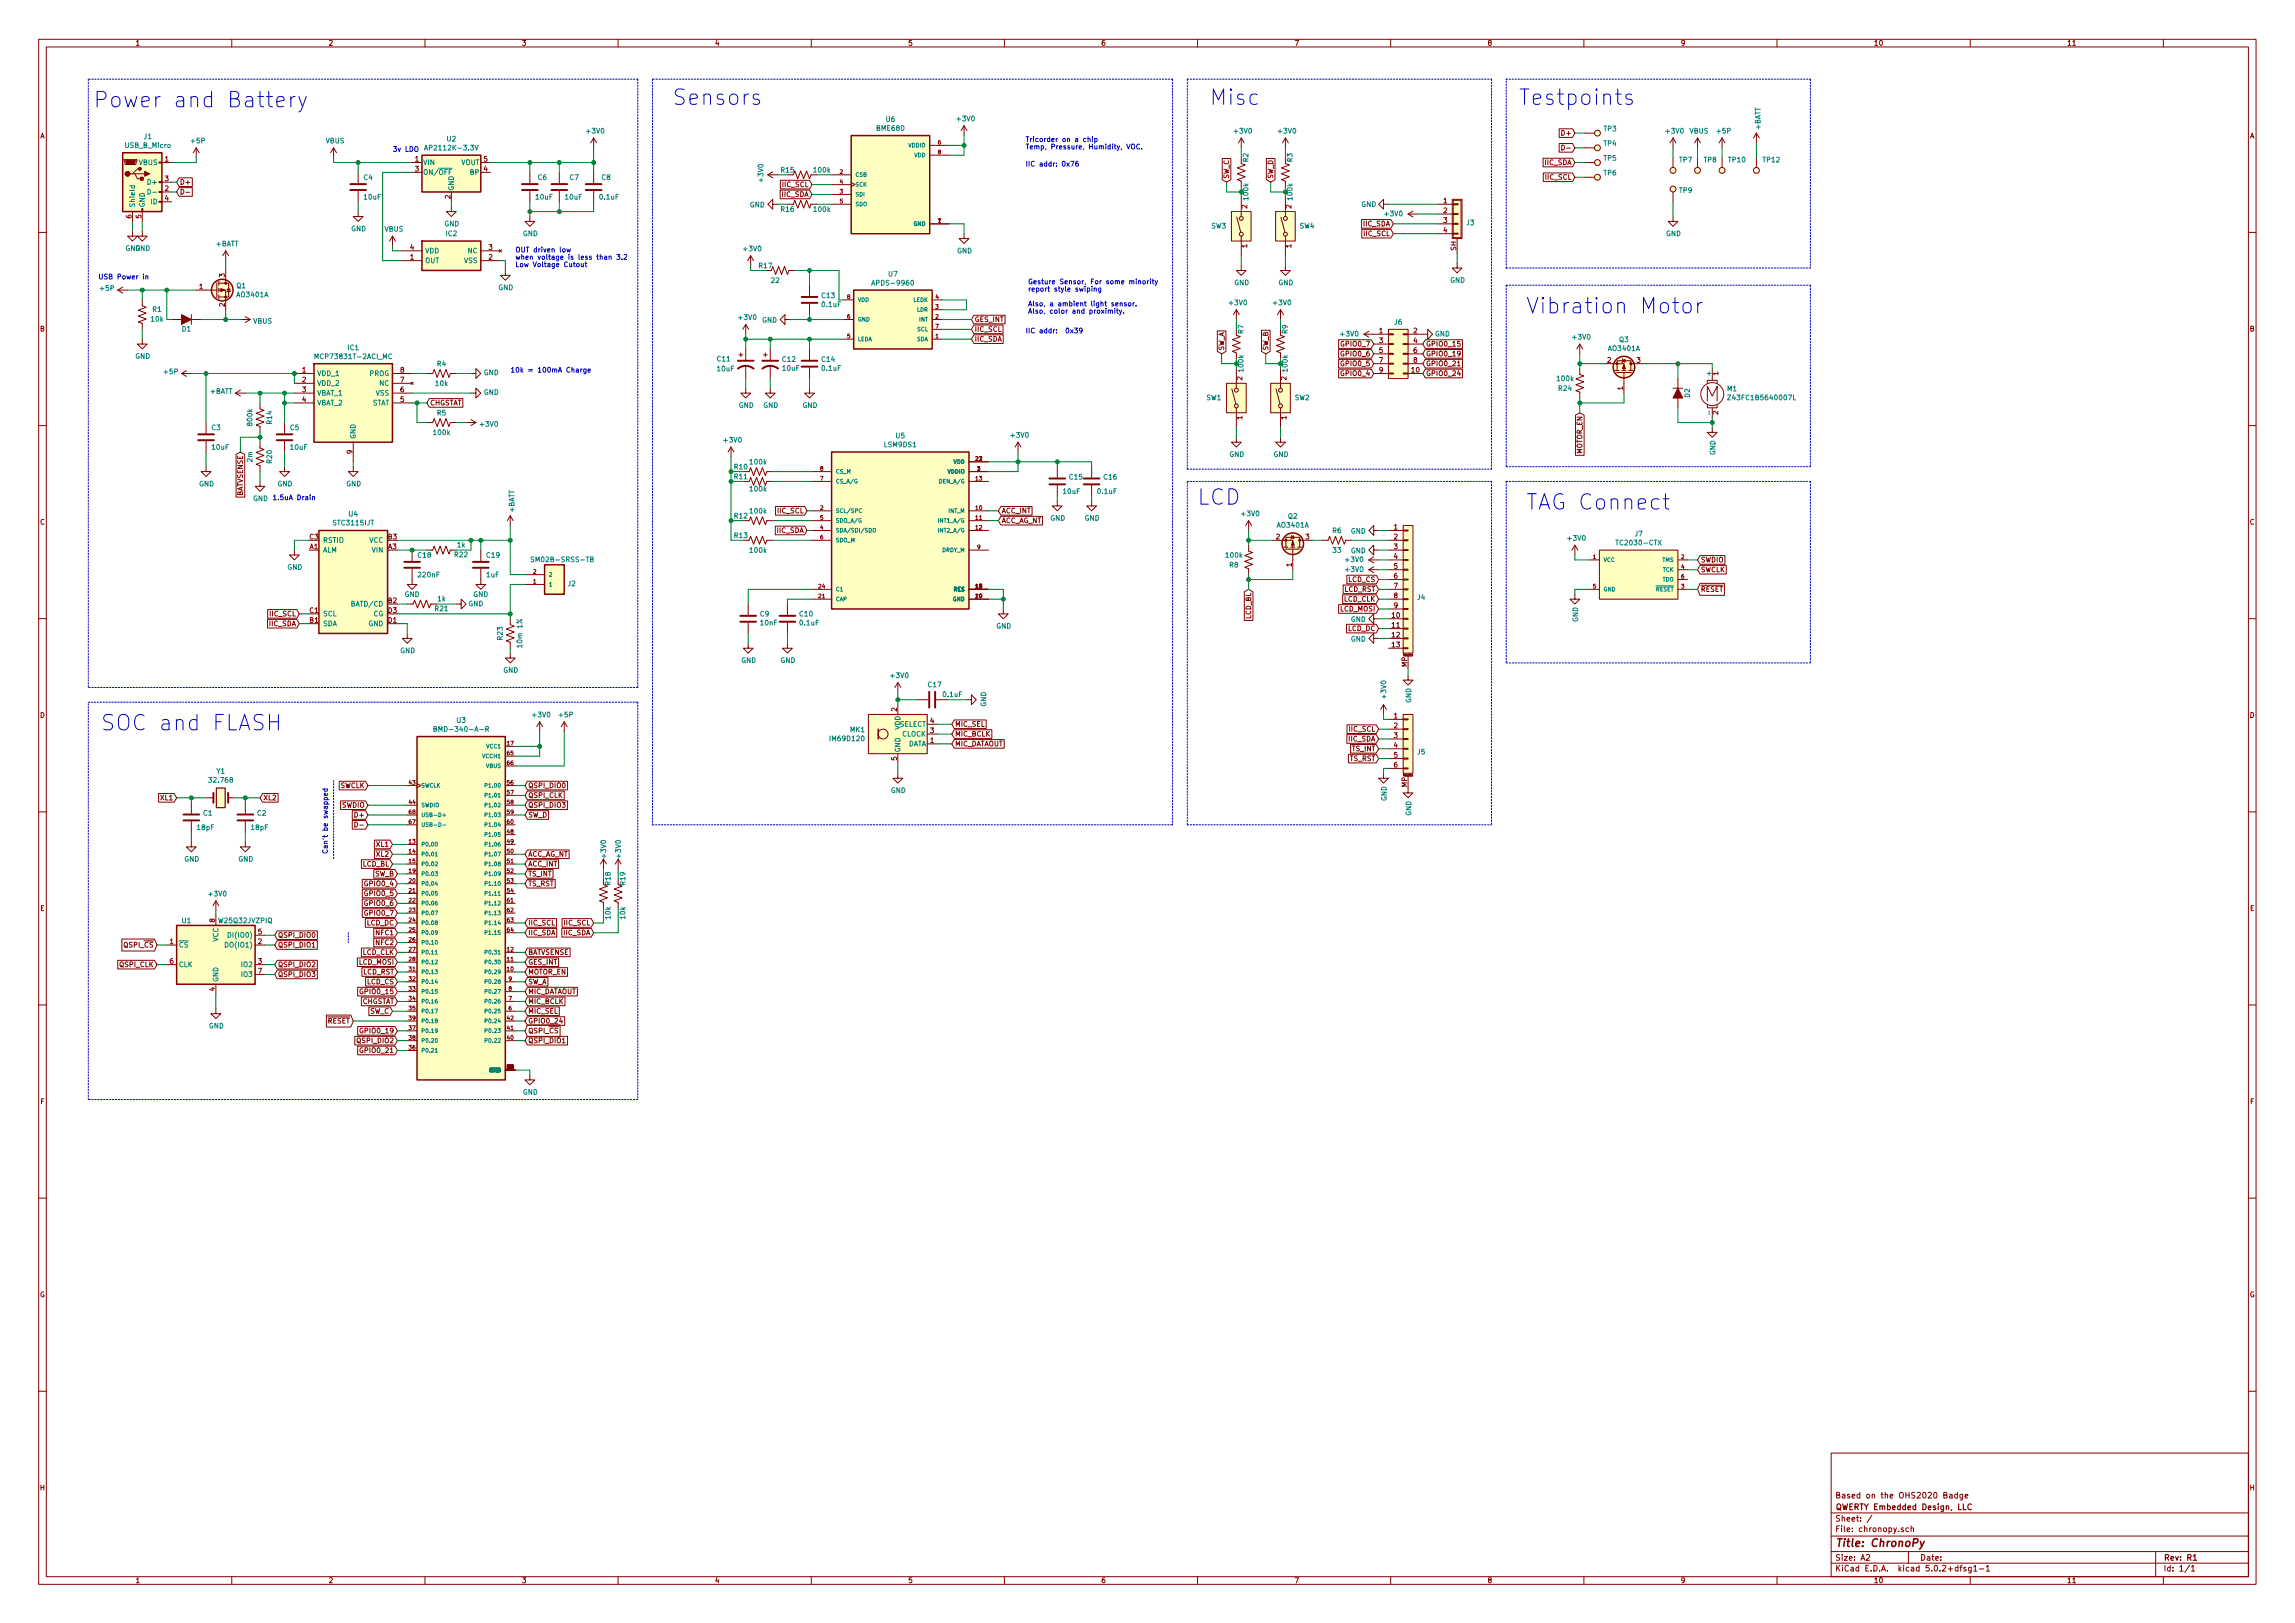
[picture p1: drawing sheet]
<svg xmlns="http://www.w3.org/2000/svg" width="594mm" height="420mm" viewBox="0 0 594 420" stroke-linecap="round" stroke-linejoin="round" font-family="sans-serif">
<defs><g id="words">
<g font-size="5.6" fill="#0000c2">
<text x="24.1" y="27.9">Power and Battery</text>
<text x="174" y="27.2">Sensors</text>
<text x="313.1" y="27.2">Misc</text>
<text x="393.1" y="27.2">Testpoints</text>
<text x="395" y="81.2">Vibration Motor</text>
<text x="309.9" y="130.7">LCD</text>
<text x="395" y="132">TAG Connect</text>
<text x="26" y="189.1">SOC and FLASH</text>
</g>
<text font-size="2.8" fill="#840000" x="475" y="400.4">Title: ChronoPy</text>
<g font-size="2.1" fill="#840000">
<text x="475" y="387.9">Based on the OHS2020 Badge</text>
<text x="475" y="393.9">Sheet: /</text>
<text x="475" y="390.9">QWERTY Embedded Design, LLC</text>
<text x="475" y="396.6">File: chronopy.sch</text>
<text x="475" y="406.8">KiCad E.D.A. kicad 5.0.2+dfsg1-1</text>
<text x="475" y="404">Size: A2</text>
<text x="497" y="404">Date:</text>
<text x="560" y="404">Rev: R1</text>
<text x="560" y="406.8">Id: 1/1</text>
</g>
<g font-size="1.8" fill="#840000">
<text x="35" y="11.8">1</text>
<text x="85" y="11.8">2</text>
<text x="135" y="11.8">3</text>
<text x="185" y="11.8">4</text>
<text x="235" y="11.8">5</text>
<text x="285" y="11.8">6</text>
<text x="335" y="11.8">7</text>
<text x="385" y="11.8">8</text>
<text x="435" y="11.8">9</text>
<text x="485" y="11.8">10</text>
<text x="535" y="11.8">11</text>
<text x="10.4" y="35.8">A</text>
<text x="404.6" y="35.1">D+</text>
<text x="582.4" y="35.8">A</text>
<text x="42.7" y="41.8">1</text>
<text x="107.5" y="41.8">1</text>
<text x="125.2" y="41.8">5</text>
<text x="42.7" y="46.9">3</text>
<text x="46.5" y="47.8">D+</text>
<text x="107.5" y="44.4">3</text>
<text x="125.2" y="44.4">4</text>
<text x="318.1" y="46.4" transform="rotate(-90 318.1 46.4)">SW_C</text>
<text x="329.6" y="46.4" transform="rotate(-90 329.6 46.4)">SW_D</text>
<text x="399.9" y="42.7">IIC_SDA</text>
<text x="400.1" y="46.5">IIC_SCL</text>
<text x="42.7" y="49.4">2</text>
<text x="42.7" y="52">4</text>
<text x="116.6" y="51.5" transform="rotate(-90 116.6 51.5)">2</text>
<text x="202.4" y="51">IIC_SDA</text>
<text x="202.6" y="48.4">IIC_SCL</text>
<text x="322.8" y="54" transform="rotate(-90 322.8 54)">2</text>
<text x="334.3" y="54" transform="rotate(-90 334.3 54)">2</text>
<text x="373.7" y="52.6">1</text>
<text x="34" y="56.5" transform="rotate(-90 34 56.5)">6</text>
<text x="36.6" y="56.5" transform="rotate(-90 36.6 56.5)">5</text>
<text x="352.9" y="58.6">IIC_SDA</text>
<text x="373.7" y="55.2">2</text>
<text x="373.7" y="57.7">3</text>
<text x="106.2" y="64.7">4</text>
<text x="126.5" y="64.7">3</text>
<text x="322.8" y="64.2" transform="rotate(-90 322.8 64.2)">1</text>
<text x="334.3" y="64.2" transform="rotate(-90 334.3 64.2)">1</text>
<text x="353.1" y="61.1">IIC_SCL</text>
<text x="373.7" y="60.2">4</text>
<text x="376.9" y="64.9" transform="rotate(-90 376.9 64.9)">SH</text>
<text x="58.2" y="71.8" transform="rotate(-90 58.2 71.8)">3</text>
<text x="106.2" y="67.2">1</text>
<text x="126.5" y="67.2">2</text>
<text x="51.6" y="74.8">1</text>
<text x="58.2" y="79.4" transform="rotate(-90 58.2 79.4)">2</text>
<text x="252.2" y="83.4">GES_INT</text>
<text x="10.4" y="85.8">B</text>
<text x="252.2" y="85.9">IIC_SCL</text>
<text x="252.2" y="88.4">IIC_SDA</text>
<text x="347.4" y="89.7">GPIO0_7</text>
<text x="357" y="86.3">1</text>
<text x="357" y="88.8">3</text>
<text x="365.9" y="86.3">2</text>
<text x="365.9" y="88.8">4</text>
<text x="369.1" y="89.7">GPIO0_15</text>
<text x="582.4" y="85.8">B</text>
<text x="316.9" y="90.8" transform="rotate(-90 316.9 90.8)">SW_A</text>
<text x="328.3" y="90.8" transform="rotate(-90 328.3 90.8)">SW_B</text>
<text x="347.4" y="94.8">GPIO0_5</text>
<text x="347.4" y="92.2">GPIO0_6</text>
<text x="357" y="91.4">5</text>
<text x="357" y="93.9">7</text>
<text x="365.9" y="91.4">6</text>
<text x="365.9" y="93.9">8</text>
<text x="369.1" y="92.2">GPIO0_19</text>
<text x="369.1" y="94.8">GPIO0_21</text>
<text x="416.1" y="93.9">2</text>
<text x="423.7" y="93.9">3</text>
<text x="78.3" y="96.4">1</text>
<text x="78.3" y="99">2</text>
<text x="78.3" y="101.5">3</text>
<text x="103.7" y="101.5">6</text>
<text x="103.7" y="99">7</text>
<text x="103.7" y="96.4">8</text>
<text x="321.6" y="98.4" transform="rotate(-90 321.6 98.4)">2</text>
<text x="333" y="98.4" transform="rotate(-90 333 98.4)">2</text>
<text x="347.4" y="97.3">GPIO0_4</text>
<text x="357" y="96.4">9</text>
<text x="365.4" y="96.4">10</text>
<text x="369.1" y="97.3">GPIO0_24</text>
<text x="420.1" y="101" transform="rotate(-90 420.1 101)">1</text>
<text x="444.8" y="97.2" transform="rotate(-90 444.8 97.2)">1</text>
<text x="78.3" y="104.1">4</text>
<text x="103.7" y="104.1">5</text>
<text x="111.3" y="104.9">CHGSTAT</text>
<text x="444.8" y="107.3" transform="rotate(-90 444.8 107.3)">2</text>
<text x="321.6" y="108.6" transform="rotate(-90 321.6 108.6)">1</text>
<text x="333" y="108.6" transform="rotate(-90 333 108.6)">1</text>
<text x="91.2" y="117.5" transform="rotate(-90 91.2 117.5)">9</text>
<text x="409.6" y="117.7" transform="rotate(-90 409.6 117.7)">MOTOR_EN</text>
<text x="62.9" y="128.6" transform="rotate(-90 62.9 128.6)">BATVSENSE</text>
<text x="10.4" y="135.8">C</text>
<text x="201.1" y="138">IIC_SDA</text>
<text x="201.3" y="132.9">IIC_SCL</text>
<text x="259.2" y="132.9">ACC_INT</text>
<text x="259.2" y="135.4">ACC_AG_NT</text>
<text x="360.8" y="137.1">1</text>
<text x="582.4" y="135.8">C</text>
<text x="80.2" y="142.2">A1</text>
<text x="80.2" y="139.6">C3</text>
<text x="100.5" y="142.2">A3</text>
<text x="100.5" y="139.6">B3</text>
<text x="330.4" y="139.6">2</text>
<text x="338" y="139.6">3</text>
<text x="360.8" y="139.6">2</text>
<text x="360.8" y="142.2">3</text>
<text x="334.4" y="146.7" transform="rotate(-90 334.4 146.7)">1</text>
<text x="360.8" y="144.7">4</text>
<text x="360.8" y="147.2">5</text>
<text x="360.8" y="149.8">6</text>
<text x="440.2" y="145.6">SWDIO</text>
<text x="440.2" y="148.1">SWCLK</text>
<text x="347.8" y="155.7">LCD_CLK</text>
<text x="347.9" y="153.2">LCD_RST</text>
<text x="349" y="150.7">LCD_CS</text>
<text x="360.8" y="152.3">7</text>
<text x="360.8" y="154.9">8</text>
<text x="440.2" y="153.2">RESET</text>
<text x="69.9" y="159.6">IIC_SCL</text>
<text x="80.2" y="161.2">B1</text>
<text x="80.2" y="158.7">C1</text>
<text x="100.5" y="156.1">B2</text>
<text x="100.5" y="161.2">D1</text>
<text x="100.5" y="158.7">D3</text>
<text x="323.8" y="160.3" transform="rotate(-90 323.8 160.3)">LCD_BL</text>
<text x="346.9" y="158.3">LCD_MOSI</text>
<text x="360.3" y="159.9">10</text>
<text x="360.8" y="157.4">9</text>
<text x="69.7" y="162.1">IIC_SDA</text>
<text x="348.9" y="163.4">LCD_DC</text>
<text x="360.3" y="162.5">11</text>
<text x="360.3" y="165">12</text>
<text x="360.3" y="167.6">13</text>
<text x="364.2" y="172.7" transform="rotate(-90 364.2 172.7)">MP</text>
<text x="10.4" y="185.8">D</text>
<text x="232.2" y="184.2" transform="rotate(-90 232.2 184.2)">2</text>
<text x="360.8" y="186">1</text>
<text x="582.4" y="185.8">D</text>
<text x="240.8" y="189.8">3</text>
<text x="240.8" y="187.2">4</text>
<text x="247.2" y="188.1">MIC_SEL</text>
<text x="247.2" y="190.7">MIC_BCLK</text>
<text x="349.1" y="191.9">IIC_SDA</text>
<text x="349.3" y="189.4">IIC_SCL</text>
<text x="360.8" y="188.5">2</text>
<text x="360.8" y="191.1">3</text>
<text x="232.2" y="196.9" transform="rotate(-90 232.2 196.9)">5</text>
<text x="240.8" y="192.3">1</text>
<text x="247.2" y="193.2">MIC_DATAOUT</text>
<text x="349.3" y="197">TS_RST</text>
<text x="350" y="194.5">TS_INT</text>
<text x="360.8" y="193.6">4</text>
<text x="360.8" y="196.1">5</text>
<text x="360.8" y="198.7">6</text>
<text x="364.2" y="203.8" transform="rotate(-90 364.2 203.8)">MP</text>
<text x="41.7" y="207.2">XL1</text>
<text x="68.1" y="207.2">XL2</text>
<text x="88" y="204">SWCLK</text>
<text x="88.5" y="209.1">SWDIO</text>
<text x="136.7" y="209.1">QSPI_DIO3</text>
<text x="136.7" y="204">QSPI_DIO0</text>
<text x="136.7" y="206.5">QSPI_CLK</text>
<text x="92.2" y="211.6">D+</text>
<text x="136.7" y="211.6">SW_D</text>
<text x="97.6" y="219.2">XL1</text>
<text x="97.6" y="221.8">XL2</text>
<text x="136.7" y="221.8">ACC_AG_NT</text>
<text x="93.8" y="224.3">LCD_BL</text>
<text x="97" y="226.9">SW_B</text>
<text x="136.7" y="224.3">ACC_INT</text>
<text x="136.7" y="226.9">TS_INT</text>
<text x="94.7" y="229.4">GPIO0_4</text>
<text x="94.7" y="231.9">GPIO0_5</text>
<text x="136.7" y="229.4">TS_RST</text>
<text x="10.4" y="235.8">E</text>
<text x="55.6" y="238.8" transform="rotate(-90 55.6 238.8)">8</text>
<text x="94.7" y="234.5">GPIO0_6</text>
<text x="94.7" y="237">GPIO0_7</text>
<text x="94.9" y="239.6">LCD_DC</text>
<text x="136.7" y="239.6">IIC_SCL</text>
<text x="146.1" y="239.6">IIC_SCL</text>
<text x="582.4" y="235.8">E</text>
<text x="32.2" y="245.3">QSPI_CS</text>
<text x="44" y="244.4">1</text>
<text x="66.8" y="244.4">2</text>
<text x="66.8" y="241.9">5</text>
<text x="71.9" y="245.3">QSPI_DIO1</text>
<text x="71.9" y="242.7">QSPI_DIO0</text>
<text x="97.5" y="242.1">NFC1</text>
<text x="97.5" y="244.6">NFC2</text>
<text x="136.7" y="242.1">IIC_SDA</text>
<text x="145.9" y="242.1">IIC_SDA</text>
<text x="31" y="250.4">QSPI_CLK</text>
<text x="44" y="249.5">6</text>
<text x="66.8" y="249.5">3</text>
<text x="71.9" y="250.4">QSPI_DIO2</text>
<text x="92.9" y="249.7">LCD_MOSI</text>
<text x="93.8" y="247.2">LCD_CLK</text>
<text x="136.7" y="249.7">GES_INT</text>
<text x="136.7" y="247.2">BATVSENSE</text>
<text x="55.6" y="256.6" transform="rotate(-90 55.6 256.6)">4</text>
<text x="66.8" y="252">7</text>
<text x="71.9" y="252.9">QSPI_DIO3</text>
<text x="93.7" y="257.3">GPIO0_15</text>
<text x="93.9" y="252.3">LCD_RST</text>
<text x="95" y="254.8">LCD_CS</text>
<text x="136.7" y="254.8">SW_A</text>
<text x="136.7" y="257.3">MIC_DATAOUT</text>
<text x="136.7" y="252.3">MOTOR_EN</text>
<text x="93.5" y="259.9">CHGSTAT</text>
<text x="95.7" y="262.4">SW_C</text>
<text x="136.7" y="262.4">MIC_SEL</text>
<text x="136.7" y="259.9">MIC_BCLK</text>
<text x="84.8" y="265">RESET</text>
<text x="93.7" y="267.5">GPIO0_19</text>
<text x="136.7" y="267.5">QSPI_CS</text>
<text x="136.7" y="265">GPIO0_24</text>
<text x="92.7" y="270">QSPI_DIO2</text>
<text x="93.7" y="272.6">GPIO0_21</text>
<text x="136.7" y="270">QSPI_DIO1</text>
<text x="10.5" y="285.8">F</text>
<text x="582.5" y="285.8">F</text>
<text x="10.3" y="335.8">G</text>
<text x="582.3" y="335.8">G</text>
<text x="10.4" y="385.8">H</text>
<text x="582.4" y="385.8">H</text>
<text x="35" y="409.8">1</text>
<text x="85" y="409.8">2</text>
<text x="135" y="409.8">3</text>
<text x="185" y="409.8">4</text>
<text x="235" y="409.8">5</text>
<text x="285" y="409.8">6</text>
<text x="335" y="409.8">7</text>
<text x="385" y="409.8">8</text>
<text x="435" y="409.8">9</text>
<text x="485" y="409.8">10</text>
<text x="535" y="409.8">11</text>
</g>
<g font-size="1.8" fill="#008484">
<text x="37.3" y="36">J1</text>
<text x="152" y="34.6">+3V0</text>
<text x="227.1" y="33.8">BME680</text>
<text x="229.4" y="31.5">U6</text>
<text x="247.9" y="31.4">+3V0</text>
<text x="319.6" y="34.6">+3V0</text>
<text x="331" y="34.6">+3V0</text>
<text x="415.2" y="34">TP3</text>
<text x="431.4" y="34.6">+3V0</text>
<text x="437.4" y="34.6">VBUS</text>
<text x="444.6" y="34.6">+5P</text>
<text x="455.7" y="33.6" transform="rotate(-90 455.7 33.6)">+BATT</text>
<text x="32.4" y="38.3">USB_B_Micro</text>
<text x="49.6" y="37.1">+5P</text>
<text x="84.3" y="37.1">VBUS</text>
<text x="110.9" y="38.9">AP2112K-3.3V</text>
<text x="115.7" y="36.6">U2</text>
<text x="323.1" y="41.9" transform="rotate(-90 323.1 41.9)">R2</text>
<text x="334.6" y="41.9" transform="rotate(-90 334.6 41.9)">R3</text>
<text x="415.2" y="41.6">TP5</text>
<text x="415.2" y="37.8">TP4</text>
<text x="36" y="42.7">VBUS</text>
<text x="38.6" y="47.8">D+</text>
<text x="94.2" y="46.6">C4</text>
<text x="109.5" y="42.7">VIN</text>
<text x="109.5" y="45.3">ON/OFF</text>
<text x="119.3" y="42.7">VOUT</text>
<text x="121.7" y="45.3">BP</text>
<text x="139.3" y="46.6">C6</text>
<text x="147.5" y="46.6">C7</text>
<text x="155.8" y="46.6">C8</text>
<text x="197.6" y="47" transform="rotate(-90 197.6 47)">+3V0</text>
<text x="202.2" y="44.7">R15</text>
<text x="210.8" y="44.7">100k</text>
<text x="415.2" y="45.4">TP6</text>
<text x="434.7" y="42">TP7</text>
<text x="441.1" y="42">TP8</text>
<text x="447.5" y="42">TP10</text>
<text x="456.4" y="42">TP12</text>
<text x="34.9" y="53.8" transform="rotate(-90 34.9 53.8)">Shield</text>
<text x="37.5" y="53.8" transform="rotate(-90 37.5 53.8)">GND</text>
<text x="39.1" y="52.9">ID</text>
<text x="94.3" y="51.7">10uF</text>
<text x="117.5" y="49.4" transform="rotate(-90 117.5 49.4)">GND</text>
<text x="138.8" y="51.7">10uF</text>
<text x="146.4" y="51.7">10uF</text>
<text x="155.3" y="51.7">0.1uF</text>
<text x="194.1" y="53.7">GND</text>
<text x="352.4" y="53.6">GND</text>
<text x="434.7" y="49.9">TP9</text>
<text x="90.9" y="59.9">GND</text>
<text x="99.5" y="60">VBUS</text>
<text x="115" y="58.6">GND</text>
<text x="202.2" y="54.8">R16</text>
<text x="210.8" y="54.8">100k</text>
<text x="313.6" y="59.1">SW3</text>
<text x="336.4" y="59.1">SW4</text>
<text x="358.6" y="56">+3V0</text>
<text x="379.6" y="58.3">J3</text>
<text x="32.5" y="64.9">GND</text>
<text x="35" y="64.9">GND</text>
<text x="55.9" y="63.8">+BATT</text>
<text x="110" y="65.6">VDD</text>
<text x="115.5" y="61.1">IC2</text>
<text x="121.1" y="65.6">NC</text>
<text x="135.3" y="61.1">GND</text>
<text x="192.6" y="65">+3V0</text>
<text x="247.7" y="65.6">GND</text>
<text x="431.2" y="61.1">GND</text>
<text x="110" y="68.1">OUT</text>
<text x="120.2" y="68.1">VSS</text>
<text x="196.5" y="69.4">R17</text>
<text x="230" y="71.6">U7</text>
<text x="26.1" y="75.3">+5P</text>
<text x="61.3" y="74.6">Q1</text>
<text x="61.4" y="76.9">AO3401A</text>
<text x="129" y="75.1">GND</text>
<text x="199.7" y="73.2">22</text>
<text x="212.8" y="77.2">C13</text>
<text x="226.4" y="73.9">APDS-9960</text>
<text x="319.5" y="73.8">GND</text>
<text x="330.9" y="73.8">GND</text>
<text x="375.4" y="73.2">GND</text>
<text x="39.2" y="83.3">10k</text>
<text x="39.5" y="80.7">R1</text>
<text x="65.6" y="83.8">VBUS</text>
<text x="191.3" y="82.8">+3V0</text>
<text x="197.3" y="83.5">GND</text>
<text x="212.9" y="79.5">0.1uF</text>
<text x="318.3" y="79">+3V0</text>
<text x="329.8" y="79">+3V0</text>
<text x="47.1" y="85.8">D1</text>
<text x="321.9" y="86.4" transform="rotate(-90 321.9 86.4)">R7</text>
<text x="333.3" y="86.4" transform="rotate(-90 333.3 86.4)">R9</text>
<text x="347.2" y="87.1">+3V0</text>
<text x="361" y="84">J6</text>
<text x="371.4" y="87.1">GND</text>
<text x="407.2" y="87.9">+3V0</text>
<text x="419.2" y="88.6">Q3</text>
<text x="35" y="92.9">GND</text>
<text x="82.3" y="93">MCP73831T-2ACI_MC</text>
<text x="90.1" y="90.6">IC1</text>
<text x="113.2" y="94.8">R4</text>
<text x="185.7" y="93.6">C11</text>
<text x="202.6" y="93.7">C12</text>
<text x="202.6" y="96">10uF</text>
<text x="212.8" y="93.7">C14</text>
<text x="212.9" y="96">0.1uF</text>
<text x="416.4" y="90.9">AO3401A</text>
<text x="42.6" y="96.9">+5P</text>
<text x="54.4" y="101.9">+BATT</text>
<text x="82" y="97.3">VDD_1</text>
<text x="82" y="99.9">VDD_2</text>
<text x="95.6" y="97.3">PROG</text>
<text x="98.3" y="99.9">NC</text>
<text x="112.8" y="99.9">10k</text>
<text x="125.2" y="97.1">GND</text>
<text x="185.8" y="96.1">10uF</text>
<text x="403.2" y="98.6">100k</text>
<text x="403.5" y="101.2">R24</text>
<text x="443" y="97.2" transform="rotate(-90 443 97.2)">+</text>
<text x="447.1" y="101.3">M1</text>
<text x="82" y="102.4">VBAT_1</text>
<text x="82" y="104.9">VBAT_2</text>
<text x="96.2" y="104.9">STAT</text>
<text x="97.3" y="102.4">VSS</text>
<text x="113.2" y="107.5">R5</text>
<text x="125.2" y="102.2">GND</text>
<text x="191.2" y="105.6">GND</text>
<text x="197.6" y="105.6">GND</text>
<text x="207.7" y="105.6">GND</text>
<text x="312.3" y="103.6">SW1</text>
<text x="335.2" y="103.6">SW2</text>
<text x="437.4" y="102.9" transform="rotate(-90 437.4 102.9)">D2</text>
<text x="443" y="107.1" transform="rotate(-90 443 107.1)">-</text>
<text x="448.2" y="103.6">Z43FC1B5640007L</text>
<text x="54.8" y="111.3">C3</text>
<text x="65.3" y="110.1" transform="rotate(-90 65.3 110.1)">800k</text>
<text x="70.4" y="109.7" transform="rotate(-90 70.4 109.7)">R14</text>
<text x="75.1" y="111.3">C5</text>
<text x="92.1" y="113.7" transform="rotate(-90 92.1 113.7)">GND</text>
<text x="112.3" y="112.6">100k</text>
<text x="124.4" y="110.5">+3V0</text>
<text x="231.9" y="113.5">U5</text>
<text x="261.8" y="113.3">+3V0</text>
<text x="54.9" y="116.4">10uF</text>
<text x="65.3" y="119.5" transform="rotate(-90 65.3 119.5)">2m</text>
<text x="70.4" y="119.9" transform="rotate(-90 70.4 119.9)">R20</text>
<text x="75.3" y="116.4">10uF</text>
<text x="187.5" y="114.6">+3V0</text>
<text x="229" y="115.8">LSM9DS1</text>
<text x="318.2" y="118.3">GND</text>
<text x="329.6" y="118.3">GND</text>
<text x="444" y="117.9" transform="rotate(-90 444 117.9)">GND</text>
<text x="51.5" y="125.9">GND</text>
<text x="71.8" y="125.9">GND</text>
<text x="89.6" y="125.9">GND</text>
<text x="190.1" y="121.5">R10</text>
<text x="190.1" y="124">R11</text>
<text x="194.3" y="120.2">100k</text>
<text x="276.9" y="124.1">C15</text>
<text x="285.8" y="124.1">C16</text>
<text x="194.3" y="127.2">100k</text>
<text x="275.3" y="127.9">10uF</text>
<text x="284.2" y="127.9">0.1uF</text>
<text x="86.4" y="136">STC3115IJT</text>
<text x="90.3" y="133.7">U4</text>
<text x="133.1" y="132.7" transform="rotate(-90 133.1 132.7)">+BATT</text>
<text x="190.1" y="134.2">R12</text>
<text x="194.3" y="132.9">100k</text>
<text x="271.9" y="134.8">GND</text>
<text x="280.7" y="134.8">GND</text>
<text x="321.5" y="133.6">+3V0</text>
<text x="330.7" y="136.6">AO3401A</text>
<text x="333.5" y="134.3">Q2</text>
<text x="83.6" y="143">ALM</text>
<text x="83.6" y="140.5">RSTIO</text>
<text x="95.6" y="140.5">VCC</text>
<text x="96.4" y="143">VIN</text>
<text x="118.4" y="141.7">1k</text>
<text x="190.1" y="139.3">R13</text>
<text x="194.3" y="143.1">100k</text>
<text x="345" y="138">R6</text>
<text x="345.1" y="143.1">33</text>
<text x="349.7" y="138.1">GND</text>
<text x="349.7" y="143.2">GND</text>
<text x="406" y="140">+3V0</text>
<text x="419" y="141.2">TC2030-CTX</text>
<text x="423.2" y="138.9">J7</text>
<text x="74.4" y="147.5">GND</text>
<text x="108.2" y="144.4">C18</text>
<text x="108.4" y="149.4">220nF</text>
<text x="117.7" y="144.2">R22</text>
<text x="126" y="149.4">1uF</text>
<text x="126" y="144.4">C19</text>
<text x="138.4" y="145.5">SM02B-SRSS-TB</text>
<text x="317.4" y="144.4">100k</text>
<text x="318.3" y="146.9">R8</text>
<text x="348.4" y="145.5">+3V0</text>
<text x="348.4" y="148">+3V0</text>
<text x="104.7" y="154.5">GND</text>
<text x="113.3" y="155.7">1k</text>
<text x="122.5" y="154.5">GND</text>
<text x="147" y="151.8">J2</text>
<text x="366.9" y="155.3">J4</text>
<text x="83.6" y="159.6">SCL</text>
<text x="91.4" y="157">BATD/CD</text>
<text x="96.7" y="159.6">CG</text>
<text x="112.6" y="158.2">R21</text>
<text x="121.2" y="156.9">GND</text>
<text x="196.8" y="159.6">C9</text>
<text x="196.9" y="161.9">10nF</text>
<text x="207" y="159.6">C10</text>
<text x="207.1" y="161.9">0.1uF</text>
<text x="349.7" y="161">GND</text>
<text x="408.5" y="161.1" transform="rotate(-90 408.5 161.1)">GND</text>
<text x="83.6" y="162.1">SDA</text>
<text x="95.4" y="162.1">GND</text>
<text x="130.1" y="165.6" transform="rotate(-90 130.1 165.6)">R23</text>
<text x="135.2" y="167.3" transform="rotate(-90 135.2 167.3)">10m 1%</text>
<text x="257.9" y="162.7">GND</text>
<text x="349.7" y="166.1">GND</text>
<text x="103.6" y="169.1">GND</text>
<text x="191.8" y="171.6">GND</text>
<text x="202" y="171.6">GND</text>
<text x="130.3" y="174.2">GND</text>
<text x="230.7" y="175.5">+3V0</text>
<text x="240.3" y="177.9">C17</text>
<text x="138" y="185.7">+3V0</text>
<text x="144.8" y="185.7">+5P</text>
<text x="244.2" y="180.4">0.1uF</text>
<text x="255.3" y="183" transform="rotate(-90 255.3 183)">GND</text>
<text x="358.8" y="180.7" transform="rotate(-90 358.8 180.7)">+3V0</text>
<text x="365.3" y="182" transform="rotate(-90 365.3 182)">GND</text>
<text x="113.7" y="189.4">BMD-340-A-R</text>
<text x="118.3" y="187.1">U3</text>
<text x="215.2" y="191.9">IM69D120</text>
<text x="220.1" y="189.6">MK1</text>
<text x="232.8" y="188.1">SELECT</text>
<text x="233" y="188.9" transform="rotate(-90 233 188.9)">VDD</text>
<text x="233.5" y="190.7">CLOCK</text>
<text x="233" y="194.9" transform="rotate(-90 233 194.9)">GND</text>
<text x="234.9" y="193.2">DATA</text>
<text x="366.9" y="195.3">J5</text>
<text x="54.5" y="202.6">32.768</text>
<text x="56.1" y="200.3">Y1</text>
<text x="230.6" y="205.3">GND</text>
<text x="359" y="207.4" transform="rotate(-90 359 207.4)">GND</text>
<text x="51.1" y="214.9">18pF</text>
<text x="52.7" y="211.1">C1</text>
<text x="65.1" y="214.9">18pF</text>
<text x="66.6" y="211.1">C2</text>
<text x="365.3" y="211.2" transform="rotate(-90 365.3 211.2)">GND</text>
<text x="156.9" y="222" transform="rotate(-90 156.9 222)">+3V0</text>
<text x="160.7" y="222" transform="rotate(-90 160.7 222)">+3V0</text>
<text x="47.7" y="223.1">GND</text>
<text x="61.7" y="223.1">GND</text>
<text x="54.2" y="232">+3V0</text>
<text x="158" y="229.1" transform="rotate(-90 158 229.1)">R18</text>
<text x="161.8" y="229.1" transform="rotate(-90 161.8 229.1)">R19</text>
<text x="47.1" y="239">U1</text>
<text x="56.9" y="239">W25Q32JVZPIQ</text>
<text x="158" y="237.9" transform="rotate(-90 158 237.9)">10k</text>
<text x="161.8" y="237.9" transform="rotate(-90 161.8 237.9)">10k</text>
<text x="46.2" y="245.3">CS</text>
<text x="56.5" y="243.8" transform="rotate(-90 56.5 243.8)">VCC</text>
<text x="58.9" y="245.3">DO(IO1)</text>
<text x="59.7" y="242.7">DI(IO0)</text>
<text x="46.2" y="250.4">CLK</text>
<text x="62.7" y="250.4">IO2</text>
<text x="56.5" y="254.3" transform="rotate(-90 56.5 254.3)">GND</text>
<text x="62.7" y="252.9">IO3</text>
<text x="54.1" y="266.2">GND</text>
<text x="135.3" y="283.4">GND</text>
</g>
<g font-size="1.8" fill="#0000c2">
<text x="101.6" y="39.3">3v LDO</text>
<text x="265.4" y="36.7">Tricorder on a chip</text>
<text x="265.4" y="38.7">Temp, Pressure, Humidity, VOC.</text>
<text x="265.4" y="43.1">IIC addr: 0x76</text>
<text x="133.3" y="65.3">OUT driven low</text>
<text x="133.3" y="67.2">when voltage is less than 3.2</text>
<text x="133.3" y="69.1">Low Voltage Cutout</text>
<text x="25.4" y="72.3">USB Power in</text>
<text x="266.1" y="73.6">Gesture Sensor, For some minority</text>
<text x="266.1" y="75.5">report style swiping</text>
<text x="266.1" y="79.3">Also, a ambient light sensor.</text>
<text x="266.1" y="81.2">Also, color and proximity.</text>
<text x="265.4" y="86.3">IIC addr: 0x39</text>
<text x="132.1" y="96.4">10k = 100mA Charge</text>
<text x="65.5" y="129.7">GND 1.5uA Drain</text>
<text x="84.8" y="221.1" transform="rotate(-90 84.8 221.1)">Can't be swapped</text>
</g>
<g font-size="1.8" fill="#008400">
<text x="323.1" y="51.7" transform="rotate(-90 323.1 51.7)">100k</text>
<text x="334.6" y="51.7" transform="rotate(-90 334.6 51.7)">100k</text>
<text x="321.9" y="96.1" transform="rotate(-90 321.9 96.1)">100k</text>
<text x="333.3" y="96.1" transform="rotate(-90 333.3 96.1)">100k</text>
</g>
<g font-size="1.4" fill="#008484">
<text x="235.2" y="38.1">VDDIO</text>
<text x="236.7" y="40.7">VDD</text>
<text x="221.4" y="45.8">CSB</text>
<text x="221.4" y="50.8">SDI</text>
<text x="221.4" y="48.3">SCK</text>
<text x="221.4" y="53.4">SDO</text>
<text x="236.5" y="58.5">GND</text>
<text x="222" y="83.2">GND</text>
<text x="222" y="78.1">VDD</text>
<text x="236.4" y="78.1">LEDK</text>
<text x="237.4" y="80.7">LDR</text>
<text x="238" y="83.2">INT</text>
<text x="222" y="88.3">LEDA</text>
<text x="237.3" y="88.3">SDA</text>
<text x="237.5" y="85.8">SCL</text>
<text x="216.3" y="125.1">CS_A/G</text>
<text x="216.3" y="122.6">CS_M</text>
<text x="243.5" y="125.1">DEN_A/G</text>
<text x="245.3" y="122.6">VDDIO</text>
<text x="246.8" y="120.1">VDD</text>
<text x="216.3" y="132.8">SCL/SPC</text>
<text x="216.3" y="137.8">SDA/SDI/SDO</text>
<text x="216.3" y="135.3">SDO_A/G</text>
<text x="243.4" y="135.3">INT1_A/G</text>
<text x="243.4" y="137.8">INT2_A/G</text>
<text x="245.6" y="132.8">INT_M</text>
<text x="216.3" y="140.4">SDO_M</text>
<text x="243.8" y="142.9">DRDY_M</text>
<text x="142" y="149.3">2</text>
<text x="415" y="145.5">VCC</text>
<text x="430.3" y="145.5">TMS</text>
<text x="430.4" y="148">TCK</text>
<text x="142" y="151.8">1</text>
<text x="216.3" y="155.6">CAP</text>
<text x="216.3" y="153.1">C1</text>
<text x="246.7" y="155.6">GND</text>
<text x="246.9" y="153.1">RES</text>
<text x="415" y="153.1">GND</text>
<text x="428.6" y="153.1">RESET</text>
<text x="430.3" y="150.5">TDO</text>
<text x="125" y="196.3">VCCH1</text>
<text x="126" y="193.7">VCC1</text>
<text x="109" y="203.9">SWCLK</text>
<text x="125.9" y="198.8">VBUS</text>
<text x="126.1" y="203.9">P1.00</text>
<text x="109" y="209">SWDIO</text>
<text x="126.1" y="206.4">P1.01</text>
<text x="126.1" y="209">P1.02</text>
<text x="109" y="214">USB-D-</text>
<text x="109" y="211.5">USB-D+</text>
<text x="126.1" y="211.5">P1.03</text>
<text x="126.1" y="214">P1.04</text>
<text x="109" y="219.1">P0.00</text>
<text x="109" y="221.7">P0.01</text>
<text x="126.1" y="216.6">P1.05</text>
<text x="126.1" y="219.1">P1.06</text>
<text x="126.1" y="221.7">P1.07</text>
<text x="109" y="224.2">P0.02</text>
<text x="109" y="226.7">P0.03</text>
<text x="126.1" y="224.2">P1.08</text>
<text x="126.1" y="226.7">P1.09</text>
<text x="109" y="229.3">P0.04</text>
<text x="109" y="231.8">P0.05</text>
<text x="126.1" y="229.3">P1.10</text>
<text x="126.1" y="231.8">P1.11</text>
<text x="109" y="234.4">P0.06</text>
<text x="109" y="236.9">P0.07</text>
<text x="109" y="239.4">P0.08</text>
<text x="126.1" y="234.4">P1.12</text>
<text x="126.1" y="236.9">P1.13</text>
<text x="126.1" y="239.4">P1.14</text>
<text x="109" y="242">P0.09</text>
<text x="109" y="244.5">P0.10</text>
<text x="126.1" y="242">P1.15</text>
<text x="109" y="247.1">P0.11</text>
<text x="109" y="249.6">P0.12</text>
<text x="126.1" y="249.6">P0.30</text>
<text x="126.1" y="247.1">P0.31</text>
<text x="109" y="252.1">P0.13</text>
<text x="109" y="254.7">P0.14</text>
<text x="109" y="257.2">P0.15</text>
<text x="126.1" y="252.1">P0.29</text>
<text x="126.1" y="257.2">P0.27</text>
<text x="126.1" y="254.7">P0.28</text>
<text x="109" y="259.8">P0.16</text>
<text x="109" y="262.3">P0.17</text>
<text x="126.1" y="262.3">P0.25</text>
<text x="126.1" y="259.8">P0.26</text>
<text x="109" y="267.4">P0.19</text>
<text x="109" y="269.9">P0.20</text>
<text x="109" y="264.8">P0.18</text>
<text x="126.1" y="269.9">P0.22</text>
<text x="126.1" y="267.4">P0.23</text>
<text x="126.1" y="264.8">P0.24</text>
<text x="109" y="272.5">P0.21</text>
<text x="126.6" y="277.5">GND</text>
</g>
<g font-size="1.4" fill="#840000">
<text x="242.8" y="37.4">6</text>
<text x="242.8" y="39.9">8</text>
<text x="217.4" y="45">2</text>
<text x="217.4" y="47.5">4</text>
<text x="217.4" y="50.1">3</text>
<text x="217.4" y="52.6">5</text>
<text x="242.8" y="57.7">1</text>
<text x="219.3" y="77.4">8</text>
<text x="242.2" y="77.4">4</text>
<text x="219.3" y="82.5">6</text>
<text x="242.2" y="82.5">2</text>
<text x="242.2" y="79.9">3</text>
<text x="219.3" y="87.5">5</text>
<text x="242.2" y="87.5">1</text>
<text x="242.2" y="85">7</text>
<text x="252.6" y="119.3">22</text>
<text x="253.4" y="119.3">3</text>
<text x="212.3" y="124.4">7</text>
<text x="212.3" y="121.8">8</text>
<text x="252.6" y="124.4">13</text>
<text x="253" y="121.8">1</text>
<text x="212.3" y="132">2</text>
<text x="252.6" y="132">10</text>
<text x="212.3" y="137.1">4</text>
<text x="212.3" y="134.5">5</text>
<text x="252.6" y="134.5">11</text>
<text x="252.6" y="137.1">12</text>
<text x="212.3" y="139.6">6</text>
<text x="253" y="142.2">9</text>
<text x="138" y="148.5">2</text>
<text x="412.4" y="144.7">1</text>
<text x="435.2" y="144.7">2</text>
<text x="435.2" y="147.2">4</text>
<text x="435.2" y="149.8">6</text>
<text x="138" y="151">1</text>
<text x="211.9" y="154.9">21</text>
<text x="211.9" y="152.3">24</text>
<text x="252.6" y="152.3">14</text>
<text x="252.6" y="154.9">19</text>
<text x="253.4" y="152.3">7</text>
<text x="412.4" y="152.3">5</text>
<text x="435.2" y="152.3">3</text>
<text x="131.3" y="193">17</text>
<text x="131.3" y="195.5">65</text>
<text x="105.9" y="203.1">43</text>
<text x="131.3" y="203.1">56</text>
<text x="131.3" y="198">66</text>
<text x="105.9" y="208.2">44</text>
<text x="131.3" y="205.7">57</text>
<text x="131.3" y="208.2">58</text>
<text x="105.9" y="213.3">67</text>
<text x="105.9" y="210.7">68</text>
<text x="131.3" y="215.8">48</text>
<text x="131.3" y="210.7">59</text>
<text x="131.3" y="213.3">60</text>
<text x="105.9" y="218.4">13</text>
<text x="105.9" y="220.9">14</text>
<text x="131.3" y="218.4">49</text>
<text x="131.3" y="220.9">50</text>
<text x="105.9" y="223.4">15</text>
<text x="105.9" y="226">19</text>
<text x="131.3" y="223.4">51</text>
<text x="131.3" y="226">52</text>
<text x="105.9" y="228.5">20</text>
<text x="105.9" y="231.1">21</text>
<text x="105.9" y="233.6">22</text>
<text x="131.3" y="228.5">53</text>
<text x="131.3" y="231.1">54</text>
<text x="131.3" y="233.6">61</text>
<text x="105.9" y="236.1">23</text>
<text x="105.9" y="238.7">24</text>
<text x="131.3" y="236.1">62</text>
<text x="131.3" y="238.7">63</text>
<text x="105.9" y="241.2">25</text>
<text x="105.9" y="243.8">26</text>
<text x="131.3" y="241.2">64</text>
<text x="105.9" y="246.3">27</text>
<text x="105.9" y="248.8">28</text>
<text x="105.9" y="251.4">31</text>
<text x="131.3" y="251.4">10</text>
<text x="131.3" y="248.8">11</text>
<text x="131.3" y="246.3">12</text>
<text x="105.9" y="253.9">32</text>
<text x="105.9" y="256.5">33</text>
<text x="131.7" y="256.5">8</text>
<text x="131.7" y="253.9">9</text>
<text x="105.9" y="259">34</text>
<text x="105.9" y="261.5">35</text>
<text x="131.7" y="261.5">6</text>
<text x="131.7" y="259">7</text>
<text x="105.9" y="266.6">37</text>
<text x="105.9" y="269.2">38</text>
<text x="105.9" y="264.1">39</text>
<text x="131.3" y="269.2">40</text>
<text x="131.3" y="266.6">41</text>
<text x="131.3" y="264.1">42</text>
<text x="105.9" y="271.7">36</text>
<text x="131.7" y="276.8">16</text>
<text x="131.7" y="276.8">27</text>
</g>
<g font-size=".5" fill="#840000">
<text x="363.3" y="169.7">Mounting</text>
<text x="363.3" y="200.8">Mounting</text>
</g>
</g></defs>
<g fill="none" stroke="#840000" stroke-width=".26">
<path d="M10 10.2h574v400h-574zM12 12.2h570v396h-570zM60 10.2v2M110 10.2v2M160 10.2v2M210 10.2v2M260 10.2v2M310 10.2v2M360 10.2v2M410 10.2v2M460 10.2v2M510 10.2v2"/>
<path d="M536.5 11.8h.8M560 10.2v2M50.8 38.3l-.8 1.2M50.8 38.3v2.5M50.8 38.3l.8 1.2M86.4 38.3l-.8 1.2M86.4 38.3v2.5M86.4 38.3l.7 1.2M153.7 35.7l-.8 1.3M153.7 35.7v2.6M153.7 35.7l.7 1.3M240.7 37.6h5"/>
<path d="M249.6 32.6l-.8 1.2M249.6 32.6v2.5M249.6 32.6l.7 1.2M321.3 35.7v2.6M321.3 35.7l-.8 1.3M321.3 35.7l.8 1.3M332.7 35.7v2.6M332.7 35.7l-.7 1.3M332.7 35.7l.8 1.3M403.6 37.2h3.4l.7 1.1-.7 1.1h-3.4zM403.6 33.3h3.4l.7 1.2-.7 1.1h-3.4zM404.3 37.6a.64 .64 0 0 1 .7 .6 .64 .64 0 0 1-.7 .6z"/>
<path d="M405.5 38.3h1M410.2 38.3h2.5M410.2 34.5h2.5M433.1 35.7l-.8 1.3M433.1 35.7v2.6M433.1 35.7l.7 1.3M439.4 35.7l-.7 1.3M439.4 35.7v2.6M439.4 35.7l.8 1.3M445.8 35.7v2.6M445.8 35.7l-.8 1.3M445.8 35.7l.7 1.3"/>
<path d="M454.7 34.5l-.8 1.2M454.7 34.5v2.5M454.7 34.5l.7 1.2M32.1 41.3h3.3v.3l-.2 1h-2.8zM34.3 59.9v1.2h1.3l-1.3 1.3-1.3-1.3h1.3M34.3 45h.6l.7 1.3h1.2M34.3 54.8v2.5M34.9 45h2.6M36.2 43.7h-.6l-1.3 1.3h-.6M36.7 54h.3v.8h-.3zM36.8 59.9v1.2h1.3l-1.3 1.3-1.2-1.3h1.2M36.8 54.8v2.5"/>
<path d="M41.1 52.1h.8v.3h-.8zM41.1 49.6h.8v.2h-.8zM41.1 47h.8v.3h-.8zM41.1 42h.8v.2h-.8zM41.9 42.1h2.5M41.9 49.7h2.5M41.9 47.2h2.5M41.9 52.2h2.5M46.4 46h3.4v2.3h-3.4l-.7-1.1zM46.4 48.6h3.4v2.2h-3.4l-.7-1.1zM46.9 49a.64 .64 0 0 1 .7 .6 .64 .64 0 0 1-.7 .7zM48.1 49.8h1"/>
<path d="M92.7 54.8v1.2h1.3l-1.3 1.3-1.3-1.3h1.3M92.7 44.6v2.8M92.7 49.4v2.8M106.7 42.1h2.5M106.7 44.6h2.5M116.8 53.5v1.3h1.3l-1.3 1.2-1.2-1.2h1.2M116.8 49.7v2.5M124.5 42.1h2.5M124.5 44.6h2.5M137.2 56v1.3h1.2l-1.2 1.3-1.3-1.3h1.3M137.2 44.6v2.8M137.2 49.4v2.8"/>
<path d="M144.8 44.6v2.8M144.8 49.4v2.8M153.7 44.6v2.8M153.7 49.4v2.8M198.8 45.3h2.5M198.8 45.3l1.2 .7M200 52.9v-1.3l-1.2 1.3 1.2 1.2v-1.2h1.3M200 44.5l-1.2 .8M202 49.2h7.5l.7 1.1-.7 1.2h-7.5zM202 46.7h7.5l.7 1.1-.7 1.1h-7.5zM203.8 52.9h1.6l.3-1 .8 2 .8-2 .7 2 .8-2 .7 2 .4-1h1.6M205.4 45.3l.3-1.1 .8 2.1 .8-2.1 .7 2.1 .8-2.1 .7 2.1 .4-1h1.6"/>
<path d="M215.3 45.3h5M215.3 50.3h5M215.3 47.8h5M215.3 52.9h5M220.3 47.3l1.1 .5-1.1 .5M240.7 58h5M240.7 40.2h5M316.4 41h2.2v5.5l-1.1 .7-1.1-.7zM318.8 54.8h5v7.6h-5zM320.1 56.2l1.1 3.9M321.3 42.3l1 .4-2 .8 2 .7-2 .8 2 .8-2 .7 1 .4v1.5M321.3 51v5"/>
<path d="M327.8 41h2.2v5.5l-1.1 .7-1.1-.7zM330.2 54.8h5.1v7.6h-5.1zM331.6 56.2l1 3.9M332.7 42.3l1.1 .4-2.1 .8 2.1 .7-2.1 .8 2.1 .8-2.1 .7 1 .4v1.5M332.7 51v5M352.5 56.8h7.5l.7 1.2-.7 1.1h-7.5zM352.5 59.4h7.5l.7 1.1-.7 1.1h-7.5zM358.1 52.9v-1.3l-1.2 1.3 1.2 1.2v-1.2h1.3M364.5 55.4h2.5M364.5 55.4l1.3 .8M365.8 54.7l-1.3 .7M372.1 58h4.1"/>
<path d="M372.1 52.9h4.1M372.1 55.4h4.1M375.9 51.6h2.6v10.2h-2.6zM376.2 51.9h2v9.6h-2zM376.2 57.8h1.2v.3h-1.2zM376.2 55.3h1.2v.2h-1.2zM376.2 52.7h1.2v.3h-1.2zM399.4 41h7.6l.7 1.1-.7 1.1h-7.6zM399.5 44.8h7.5l.7 1.1-.7 1.1h-7.5zM410.2 42.1h2.5M410.2 45.9h2.5M433.1 56v1.3h1.2l-1.2 1.3-1.3-1.3h1.3"/>
<path d="M433.1 40.8v2.5M433.1 49.7v2.5M439.4 40.8v2.5M445.8 40.8v2.5M454.7 40.8v2.5M10 60.2h2M30.5 75.1l1.2 .8M30.5 75.1h2.5M31.7 74.3l-1.2 .8M36.8 77.6v1.6l1 .3-2 .8 2 .8-2 .7 2 .8-2 .8 1 .3v1.6M50.8 75.1h5.3M56.1 73.2v3.8"/>
<path d="M56.6 75.1h1.8v5.1M56.6 73.3h2.6v3.6h-2.6M56.6 72.8v1M56.6 74.6v1M56.6 76.4v1M58.4 64.9l-.7 1.3M58.4 64.9v2.6M58.4 70v3.3M58.4 64.9l.8 1.3M58.8 74.8h.8l-.4 .7zM59.7 75.4l-1 .2M101.6 61.1l-.8 1.3"/>
<path d="M101.6 61.1v2.6M101.6 61.1l.8 1.3M104.1 67.5h5.1M104.1 64.9h5.1M124.5 67.5h5M124.5 64.9h5M129.2 64.6l.6 .6M129.8 64.6l-.6 .6M130.8 70v1.3h1.3l-1.3 1.3-1.3-1.3h1.3M194.3 66.2l-.8 1.3M194.3 66.2v2.5M194.3 66.2l.8 1.3"/>
<path d="M199.6 70l.4-1 .8 2 .7-2 .8 2 .8-2 .7 2 .4-1h1.5M209.5 73.8v2.8M209.5 78.7v2.7M218.4 77.6h2.6M241.3 77.6h2.5M249.6 60.5v1.3h1.2l-1.2 1.2-1.3-1.2h1.3M321.3 68.7v1.3h1.3l-1.3 1.3-1.3-1.3h1.3M321.3 61.1v5.1M332.7 68.7v1.3h1.3l-1.3 1.3-1.2-1.3h1.2M332.7 61.1v5.1M372.1 60.5h4.1M376.2 60.4h1.2v.2h-1.2z"/>
<path d="M377.2 68.1v1.3h1.3l-1.3 1.3-1.3-1.3h1.3M377.2 61.8v3.8M582 60.2h2M36.8 87.8v1.3h1.3l-1.3 1.2-1.2-1.2h1.2M44.4 82.7h7.7M47 96.7h2.5M47 96.7l1.3 .8M48.3 95.9l-1.3 .8M49.5 81.4v2.6M62.2 82.7h2.6M63.5 82l1.3 .7M64.8 82.7l-1.3 .8"/>
<path d="M76.2 96.7h5.1M76.2 99.2h5.1M101.6 96.7h5.1M101.6 99.2h5.1M106.4 98.9l.6 .6M107 98.9l-.6 .6M110.5 96.7h1.5l.4-1 .8 2 .7-2 .8 2 .7-2 .8 2 .4-1h1.5M121.9 96.7h1.3v-1.3l1.3 1.3-1.3 1.3v-1.3M191.3 91.9h1M191.8 91.4v1M193 84v2.5M193 90.3v2.8"/>
<path d="M193 94.7v3.3M193 84l-.7 1.3M193 84l.8 1.3M197.6 91.9h1M198.1 91.4v1M199.4 90.3v2.8M199.4 94.7v3.3M203.2 82.7v-1.3l-1.3 1.3 1.3 1.3v-1.3h1.3M209.5 90.3v2.8M209.5 95.2v2.8M218.4 82.7h2.6M218.4 87.8h2.6"/>
<path d="M241.3 82.7h2.5M241.3 87.8h2.5M241.3 80.2h2.5M241.3 85.3h2.5M252.1 81.6h8.1v2.2h-8.1l-.6-1.1zM252.1 84.1h7.5v2.3h-7.5l-.6-1.1zM252.1 86.7h7.6v2.2h-7.6l-.6-1.1zM315.1 85.7h2.2v5.3l-1.1 .6-1.1-.6zM317.5 99.2h5.1v7.6h-5.1zM320 86.8l1.1 .4-2.1 .7 2.1 .8-2.1 .8 2.1 .7-2.1 .8 1 .4v1.5M320 80.2v2.5M320 95.4v5.1"/>
<path d="M320 80.2l-.7 1.2M320 80.2l.8 1.2M326.5 85.5h2.3v5.5l-1.1 .6-1.2-.6zM328.9 99.2h5.1v7.6h-5.1zM331.5 86.8l1 .4-2 .7 2 .8-2 .8 2 .7-2 .8 1 .4v1.5M331.5 80.2v2.5M331.5 95.4v5.1M331.5 80.2l-.8 1.2M331.5 80.2l.7 1.2M346.5 95.6h8.5l.6 1.1-.6 1.1h-8.5zM346.5 93h8.5l.6 1.1-.6 1.2h-8.5zM346.5 90.5h8.5l.6 1.1-.6 1.1h-8.5z"/>
<path d="M346.5 88h8.5l.6 1.1-.6 1.1h-8.5zM353.1 86.5h6.3M353.1 86.5l1.2 .8M354.3 85.8l-1.2 .7M355.6 96.7h3.8M355.6 89.1h3.8M355.6 91.6h3.8M355.6 94.1h3.8M359.4 85.3h5.1v12.7h-5.1zM359.4 96.6h1.3v.2h-1.3zM359.4 94h1.3v.3h-1.3zM359.4 91.5h1.3v.2h-1.3z"/>
<path d="M359.4 88.9h1.3v.3h-1.3zM359.4 86.4h1.3v.3h-1.3zM363.2 96.6h1.3v.2h-1.3zM363.2 94h1.3v.3h-1.3zM363.2 91.5h1.3v.2h-1.3zM363.2 88.9h1.3v.3h-1.3zM363.2 86.4h1.3v.3h-1.3zM364.5 86.5h5.1v-1.2l1.2 1.2-1.2 1.3v-1.3M364.5 96.7h3.8M364.5 89.1h3.8M364.5 91.6h3.8M364.5 94.1h3.8"/>
<path d="M368.9 90.5h9.7v2.2h-9.7l-.6-1.1zM368.9 93h9.7v2.3h-9.7l-.6-1.2zM368.9 88h9.7v2.2h-9.7l-.6-1.1zM368.9 95.6h9.7v2.2h-9.7l-.6-1.1zM377.3 94.7h.7M377.5 95.9l-.2 .9h.8M408.9 95.4v1.5l1.1 .4-2.1 .8 2.1 .7-2.1 .8 2.1 .8-2.1 .7 1 .4v1.5M408.9 89.1v2.5M408.9 89.1l-.7 1.2M408.9 89.1l.8 1.2M415.3 94.1h5.1v1.8M418.1 95.9h1"/>
<path d="M418.5 96.4h3.8M418.6 95.9v-2.5h3.5v2.5M419.9 95.9h1M420 93.4l.6-.4v.8zM420.1 92.9l-.2 1M420.4 96.4v5.4M421.6 95.9h1.1M422.1 94.1h3.3M434.3 98v7.6M442 99.2v-.7h2.5v.7M443.2 95.4v3.1M10 110.2h2"/>
<path d="M53.3 109.4v2.8M53.3 114.2v2.8M61 101.8h2.5M61 101.8l1.2 .7M61.1 117.6l1.1-.6 1.1 .6v11.1h-2.2zM62.2 101l-1.2 .8M67.3 104.3v1.5l1 .4-2 .8 2 .7-2 .8 2 .8-2 .7 1 .4v1.5M67.3 114.5v1.5l1 .4-2 .7 2 .8-2 .8 2 .7-2 .8 1 .4v1.5M73.7 109.4v2.8M73.7 114.2v2.8M76.2 101.8h5.1M76.2 104.3h5.1"/>
<path d="M91.4 114.5v5M101.6 101.8h5.1M101.6 104.3h5.1M110.5 109.4h1.5l.4-1 .8 2 .7-2 .8 2 .7-2 .8 2 .4-1h1.5M111.1 103.2h8.7v2.2h-8.7l-.6-1.1zM120.6 109.4h2.6M121.9 101.8h1.3v-1.3l1.3 1.3-1.3 1.2v-1.2M121.9 108.6l1.3 .8M123.2 109.4l-1.3 .8M189.2 115.7l-.7 1.3M189.2 115.7v2.6M189.2 115.7l.8 1.3"/>
<path d="M193 100.5v1.3h1.3l-1.3 1.2-1.2-1.2h1.2M199.4 100.5v1.3h1.3l-1.3 1.2-1.3-1.2h1.3M209.5 100.5v1.3h1.3l-1.3 1.2-1.2-1.2h1.2M250.8 119.5h5.1M263.5 114.5l-.7 1.2M263.5 114.5v2.5M263.5 114.5l.8 1.2M318.9 100.7l1 3.9M320 113.2v1.3h1.3l-1.3 1.2-1.2-1.2h1.2M320 105.6v5.1M330.3 100.7l1 3.9M331.5 113.2v1.3h1.2l-1.2 1.2-1.3-1.2h1.3"/>
<path d="M331.5 105.6v5.1M407.8 107.5l1.1-.7 1.2 .7v10.4h-2.3zM433.1 100.5h2.5M442 104.8v.8h2.5v-.8M442 103.8v-3.8l1.2 2.5 1.3-2.5v3.8M443.2 110.7v1.2h1.3l-1.3 1.3-1.2-1.3h1.2M443.2 105.6v2.5M582 110.2h2M53.3 120.8v1.3h1.3l-1.3 1.3-1.2-1.3h1.2M67.3 124.6v1.3h1.3l-1.3 1.3-1.3-1.3h1.3M73.7 120.8v1.3h1.2l-1.2 1.3-1.3-1.3h1.3M91.4 120.8v1.3h1.3l-1.3 1.3-1.2-1.3h1.2"/>
<path d="M132.1 133.5l-.8 1.3M132.1 133.5v2.6M132.1 133.5l.7 1.3M192.4 124.6h1.5l.4-1 .8 2 .7-2 .8 2 .8-2 .7 2 .4-1h1.5M193.7 134.8h.2l.4-1 .8 2 .7-2 .8 2 .8-2 .7 2 .4-1h1.5M193.9 122.1l.4-1 .8 2 .7-2 .8 2 .8-2 .7 2 .4-1h1.5M193.9 139.9l.4-1 .8 2 .7-2 .8 2 .8-2 .7 2 .4-1h1.5M200.7 136.2h7.6l.6 1.1-.6 1.1h-7.6zM200.7 131.1h7.6l.6 1.1-.6 1.2h-7.6zM210.2 139.9h5.1M210.2 122.1h5.1M210.2 132.2h5.1"/>
<path d="M210.2 134.8h5.1M210.2 137.3h5.1M210.2 124.6h5.1M250.8 122.1h5.1M250.8 132.2h5.1M250.8 134.8h5.1M250.8 137.3h5.1M250.8 124.6h5.1M259.1 131.1h8.1v2.3h-8.1l-.7-1.2zM259.1 133.7h10.8v2.2h-10.8l-.7-1.1zM273.7 129.7v1.3h1.3l-1.3 1.2-1.3-1.2h1.3M273.7 120.8v2.8"/>
<path d="M273.7 125.6v2.8M282.6 129.7v1.3h1.2l-1.2 1.2-1.3-1.2h1.3M282.6 120.8v2.8M282.6 125.6v2.8M323.2 134.8v2.5M323.2 134.8l-.7 1.3M323.2 134.8l.8 1.3M329.6 139.9h5v1.7M334.3 139.1l.6-.4v.8zM334.4 138.6l-.3 1M336.4 139.9h3.3M342.3 139.9h1.5l.4-1 .7 2 .8-2 .8 2 .7-2 .8 2 .4-1h1.5"/>
<path d="M355.6 137.3v-1.2l-1.3 1.2 1.3 1.3v-1.3h1.3M359.4 139.9h3.8M359.4 137.3h3.8M363.2 136.1h2.6v33h-2.6zM363.2 139.7h1.3v.3h-1.3zM363.2 137.2h1.3v.3h-1.3zM69.3 157.8h7.5l.7 1.1-.7 1.1h-7.5zM76.2 142.4v1.3h1.3l-1.3 1.2-1.3-1.2h1.3M105.4 156.4h1.5l.4-1 .8 2 .7-2 .8 2 .8-2 .7 2 .4-1h1.5M106.7 147.2v4.1h1.2l-1.2 1.3-1.3-1.3h1.3M106.7 142.4v2.8M110.5 142.4h1.5l.4-1 .8 2 .7-2 .8 2 .7-2 .8 2 .4-1h1.5"/>
<path d="M118.1 156.4h1.3v-1.3l1.2 1.3-1.2 1.2v-1.2M124.5 147.2v4.1h1.2l-1.2 1.3-1.3-1.3h1.3M124.5 142.4v2.8M135.9 151.3h5.1M135.9 148.8h5.1M193.7 156.4v2.8M203.8 156.4v2.8M210.2 152.6h5.1M210.2 155.1h5.1M250.8 152.6h5.1M250.8 155.1h5.1M250.8 142.4h5.1"/>
<path d="M259.7 157.6v1.3h1.3l-1.3 1.3-1.3-1.3h1.3M322.1 153.2l1.1-.6 1.1 .6v7.4h-2.2zM323.2 141.1v1.6l1 .3-2 .8 2 .8-2 .7 2 .8-2 .8 1 .3v1.6M332.4 141.6h1M332.7 142.2h3.8M332.9 141.6v-2.5h3.5v2.5M334.1 141.6h1.1M334.6 142.2v5.3M335.9 141.6h1M346.5 156.5h9.7l.7 1.1-.7 1.2h-9.7zM347.5 154h8.7l.7 1.1-.7 1.1h-8.7zM347.7 151.5h8.5l.7 1.1-.7 1.1h-8.5z"/>
<path d="M348.6 148.9h7.6l.7 1.1-.7 1.1h-7.6zM354.3 144.9h2.6M354.3 147.5h2.6M354.3 144.9l1.3 .8M354.3 147.5l1.3 .8M355.6 142.4v-1.3l-1.3 1.3 1.3 1.3v-1.3h1.3M355.6 144.2l-1.3 .7M355.6 146.7l-1.3 .8M359.4 152.6h3.8M359.4 155.1h3.8M359.4 142.4h3.8M359.4 144.9h3.8"/>
<path d="M359.4 147.5h3.8M359.4 150h3.8M359.4 157.6h3.8M363.2 157.5h1.3v.3h-1.3zM363.2 155h1.3v.2h-1.3zM363.2 152.4h1.3v.3h-1.3zM363.2 149.9h1.3v.3h-1.3zM363.2 147.4h1.3v.2h-1.3zM363.2 144.8h1.3v.3h-1.3zM363.2 142.3h1.3v.2h-1.3zM407.7 153.8v1.3h1.2l-1.2 1.3-1.3-1.3h1.3M407.7 141.1l-.8 1.3"/>
<path d="M407.7 141.1v2.6M407.7 141.1l.7 1.3M411.5 152.6h2.5M411.5 144.9h2.5M414 142.4h20.3v12.7h-20.3zM434.3 152.6h2.6M434.3 144.9h2.6M434.3 147.5h2.6M434.3 150h2.6M440.1 143.8h6.4v2.3h-6.4l-.7-1.2zM440.1 146.4h6.8v2.2h-6.8l-.7-1.1zM440.1 151h6.3v3.1h-6.3l-.7-1.5z"/>
<path d="M10 160.2h2M69.2 160.3h7.6l.7 1.2-.7 1.1h-7.6zM105.4 164v1.3h1.3l-1.3 1.2-1.3-1.2h1.3M132.1 169.1v1.2h1.2l-1.2 1.3-1.3-1.3h1.3M132.1 160.2v1.5l1 .4-2 .8 2 .7-2 .8 2 .7-2 .8 1 .4v1.5M193.7 166.5v1.3h1.2l-1.2 1.3-1.3-1.3h1.3M193.7 161.2v2.8M203.8 166.5v1.3h1.3l-1.3 1.3-1.2-1.3h1.2M203.8 161.2v2.8M232.4 176.7v2.5M232.4 176.7l-.8 1.3M232.4 176.7l.8 1.3"/>
<path d="M348.6 161.6h7.6l.7 1.1-.7 1.1h-7.6zM355.6 160.2v-1.3l-1.3 1.3 1.3 1.3v-1.3h1.3M355.6 165.3v-1.3l-1.3 1.3 1.3 1.2v-1.2h1.3M359.4 160.2h3.8M359.4 162.7h3.8M359.4 165.3h3.8M359.4 167.8h3.8M363.2 167.7h1.3v.2h-1.3zM363.2 165.1h1.3v.3h-1.3zM363.2 162.6h1.3v.3h-1.3zM363.2 160.1h1.3v.2h-1.3zM364.5 174.8v1.3h1.3l-1.3 1.2-1.3-1.2h1.3"/>
<path d="M364.5 169.8v3.1M365.7 169.7l-.2-.1 .1-.2v.4h-2.1M582 160.2h2M130.8 193.2h2.5M130.8 195.7h2.5M130.8 198.3h2.5M139.7 186.9l-.8 1.2M139.7 186.9v2.5M139.7 186.9l.8 1.2M146 186.9l-.7 1.2M146 186.9v2.5M146 186.9l.8 1.2"/>
<path d="M224.8 185h15.2v10.1h-15.2zM232.4 182.4v2.6M232.4 195.1v2.6M237.5 181.1h2.8M240 192.6h2.6M240 190h2.6M240 187.5h2.6M242.3 181.1h2.8M247 191.5h12.9v2.2h-12.9l-.6-1.1zM247 186.4h8.3v2.2h-8.3l-.6-1.1zM247 188.9h9.7v2.3h-9.7l-.6-1.2zM250.2 181.1h1.3v-1.2l1.2 1.2-1.2 1.3v-1.3"/>
<path d="M348.6 190.2h7.6l.7 1.1-.7 1.1h-7.6zM348.7 187.6h7.5l.7 1.2-.7 1.1h-7.5zM349 195.3h7.2l.7 1.1-.7 1.1h-7.2zM349.6 192.7h6.6l.7 1.1-.7 1.2h-6.6zM358.1 182.4l-.7 1.3M358.1 182.4v2.6M358.1 182.4l.8 1.3M359.4 186.2h3.8M359.4 188.8h3.8M359.4 191.3h3.8M359.4 193.8h3.8M359.4 196.4h3.8"/>
<path d="M359.4 198.9h3.8M363.2 185h2.6v15.2h-2.6zM363.2 198.8h1.3v.3h-1.3zM363.2 196.3h1.3v.2h-1.3zM363.2 193.7h1.3v.3h-1.3zM363.2 191.2h1.3v.2h-1.3zM363.2 188.6h1.3v.3h-1.3zM363.2 186.1h1.3v.3h-1.3zM10 210.2h2M41 205.4h4.1l.6 1.1-.6 1.2h-4.1zM49.5 218v1.2h1.3l-1.3 1.3-1.2-1.3h1.2M49.5 207.8v2.8"/>
<path d="M49.5 212.6v2.8M53.3 206.5h1.9M59.1 206.5h1.9M63.5 218v1.2h1.3l-1.3 1.3-1.3-1.3h1.3M63.5 207.8v2.8M63.5 212.6v2.8M67.9 205.4h4.1v2.3h-4.1l-.6-1.2zM87.8 202.3h6.8l.6 1.1-.6 1.1h-6.8zM88.2 207.3h6.4l.6 1.1-.6 1.2h-6.4zM91.2 209.9h3.4l.6 1.1-.6 1.1h-3.4zM91.2 212.4h3.4l.6 1.1-.6 1.1h-3.4zM91.8 212.8a.64 .64 0 0 1 .8 .7 .64 .64 0 0 1-.8 .6z"/>
<path d="M93.1 213.6h1M96.9 217.5h4.1l.6 1.1-.6 1.1h-4.1zM105.4 218.6h2.5M105.4 203.4h2.5M105.4 208.4h2.5M105.4 211h2.5M105.4 213.5h2.5M107.9 202.9l1.1 .5-1.1 .5M130.8 218.6h2.5M130.8 203.4h2.5M130.8 208.4h2.5M130.8 216.1h2.5"/>
<path d="M130.8 205.9h2.5M130.8 211h2.5M130.8 213.5h2.5M136.5 207.3h10.4v2.3h-10.4l-.6-1.2zM136.5 202.3h10.4v2.2h-10.4l-.6-1.1zM136.5 204.8h9.5v2.2h-9.5l-.6-1.1zM136.5 209.9h5.5v2.2h-5.5l-.6-1.1zM232.4 200.2v1.3h1.3l-1.3 1.2-1.3-1.2h1.3M358.1 200.2v1.3h1.3l-1.3 1.2-1.2-1.2h1.2M363.5 201h2M364.5 201v4.3h1.3l-1.3 1.2-1.3-1.2h1.3M365.7 200.8l-.2-.1 .1-.2 .1 .4h-.2"/>
<path d="M582 210.2h2M55.9 233.2l-.8 1.3M55.9 233.2v2.6M55.9 237v2.6M55.9 233.2l.7 1.3M93.5 222.6h7.5l.6 1.1-.6 1.1h-7.5zM93.8 227.7h8.4l.7 1.1-.7 1.1h-8.4zM93.8 230.2h8.4l.7 1.1-.7 1.1h-8.4zM93.8 232.7h8.4l.7 1.1-.7 1.2h-8.4zM93.8 235.3h8.4l.7 1.1-.7 1.1h-8.4zM94.6 237.8h7.6l.7 1.1-.7 1.1h-7.6zM96.7 225.1h5.5l.7 1.1-.7 1.1h-5.5z"/>
<path d="M96.9 220h4.1l.6 1.1-.6 1.2h-4.1zM105.4 221.1h2.5M105.4 223.7h2.5M105.4 226.2h2.5M105.4 228.8h2.5M105.4 231.3h2.5M105.4 233.8h2.5M105.4 236.4h2.5M105.4 238.9h2.5M130.8 221.1h2.5M130.8 223.7h2.5M130.8 226.2h2.5"/>
<path d="M130.8 228.8h2.5M130.8 231.3h2.5M130.8 233.8h2.5M130.8 236.4h2.5M130.8 238.9h2.5M136.5 237.8h7.6v2.2h-7.6l-.6-1.1zM136.5 222.6h8.1v2.2h-8.1l-.6-1.1zM136.5 220h10.8v2.3h-10.8l-.6-1.2zM136.5 225.1h6.7v2.2h-6.7l-.6-1.1zM136.5 227.7h7.2v2.2h-7.2l-.6-1.1zM145.5 237.8h7.5l.7 1.1-.7 1.1h-7.5zM156.2 229l1 .4-2 .8 2 .7-2 .8 2 .8-2 .7 1 .4v1.5"/>
<path d="M156.2 222.4v2.6M156.2 222.4l-.8 1.3M156.2 222.4l.8 1.3M160 229l1 .4-2 .8 2 .7-2 .8 2 .8-2 .7 1 .4v1.5M160 222.4v2.6M160 222.4l-.7 1.3M160 222.4l.8 1.3M30.5 248.6h9.5l.6 1.1-.6 1.1h-9.5zM31.5 243.1h8.5l.6 1.5-.6 1.6h-8.5zM43.2 244.6h2.5M43.2 249.7h2.5M55.9 254.8v2.5"/>
<path d="M66 244.6h2.6M66 249.7h2.6M66 242.1h2.6M66 252.3h2.6M71.8 243.5h10.3v2.3h-10.3l-.7-1.2zM71.8 241h10.3v2.2h-10.3l-.7-1.1zM71.8 251.1h10.3v2.3h-10.3l-.7-1.1zM71.8 248.6h10.3v2.2h-10.3l-.7-1.1zM80.8 245.2h.7M92.5 248h9.7l.7 1.1-.7 1.1h-9.7zM92.6 255.6h9.6l.7 1.1-.7 1.1h-9.6zM93.5 245.4h8.7l.7 1.1-.7 1.2h-8.7z"/>
<path d="M93.5 258.1h8.7l.7 1.1-.7 1.2h-8.7zM93.7 250.5h8.5l.7 1.1-.7 1.1h-8.5zM93.9 256.1a.57 .57 0 0 0-.7 .6 .57 .57 0 0 0 .8 .4v-.4h-.3M94.6 253.1h7.6l.7 1.1-.7 1.1h-7.6zM96.7 240.4h5.5l.7 1.1-.7 1.1h-5.5zM96.7 242.9h5.5l.7 1.1-.7 1.1h-5.5zM105.4 251.6h2.5M105.4 249.1h2.5M105.4 246.5h2.5M105.4 241.5h2.5M105.4 244h2.5M105.4 254.2h2.5"/>
<path d="M105.4 256.7h2.5M105.4 259.2h2.5M130.8 251.6h2.5M130.8 249.1h2.5M130.8 246.5h2.5M130.8 241.5h2.5M130.8 254.2h2.5M130.8 256.7h2.5M130.8 259.2h2.5M136.5 253.1h5.3v2.2h-5.3l-.6-1.1zM136.5 240.4h7.6v2.2h-7.6l-.6-1.1zM136.5 248h8.1v2.2h-8.1l-.6-1.1z"/>
<path d="M136.5 258.1h9.8v2.3h-9.8l-.6-1.2zM136.5 255.6h13v2.2h-13l-.6-1.1zM136.5 245.4h11.1v2.3h-11.1l-.6-1.2zM136.5 250.5h10.4v2.2h-10.4l-.6-1.1zM145.4 240.4h7.6l.7 1.1-.7 1.1h-7.6zM10 260.2h2M55.9 261.2v1.2h1.2l-1.2 1.3-1.3-1.3h1.3M84.5 262.8h6.3l.6 1.5-.6 1.6h-6.3zM91.8 268.3h10.4l.7 1.1-.7 1.1h-10.4zM92.6 265.8h9.6l.7 1.1-.7 1.1h-9.6zM92.6 270.8h9.6l.7 1.1-.7 1.2h-9.6zM93.9 266.2a.57 .57 0 0 0-.7 .6 .57 .57 0 0 0 .8 .5v-.4h-.3"/>
<path d="M93.9 271.3a.57 .57 0 0 0-.7 .6 .57 .57 0 0 0 .8 .5v-.4h-.3M95.5 260.7h5.5l.6 1.1-.6 1.1h-5.5zM105.4 261.8h2.5M105.4 271.9h2.5M105.4 266.9h2.5M105.4 269.4h2.5M105.4 264.3h2.5M130.8 277h2.5M130.8 261.8h2.5M130.8 266.9h2.5M130.8 269.4h2.5M130.8 264.3h2.5"/>
<path d="M136.5 268.3h10.4v2.2h-10.4l-.6-1.1zM136.5 265.3h8.5v3.1h-8.5l-.6-1.5zM136.5 260.7h8.3v2.2h-8.3l-.6-1.1zM136.5 263.2h9.7v2.2h-9.7l-.6-1.1zM137.2 278.3v1.3h1.2l-1.2 1.2-1.3-1.2h1.3M145.1 263.6l-.2 .9h.7M145.6 270h.7M582 260.2h2M10 310.2h2M582 310.2h2M10 360.2h2M474 376.2h108v32h-108z"/>
<path d="M582 360.2h2M474 397.7h108M474 391.7h108M484.6 392.2l-1.3 2M492.7 395.6l-.4-.1-.2 .2 .1 .3 .5 .1v.3h-.6M494.1 395.6l-.5-.1-.3 .3 .2 .6h.6M494.7 395.6h.6v.9M494.7 395v1.5M504.7 386.9h.6v.9M505.3 387.2l-.7 .3 .2 .3 .5-.1M506.7 386.9l-.5-.1-.2 .3v.6h.7M506.7 386.3v1.5"/>
<path d="M508.1 386.8v1.3l-.4 .2h-.3M508.1 386.9l-.5-.1-.3 .3 .1 .6h.7M508.7 387.3l.7-.1-.1-.3-.4-.1-.2 .2 .1 .7h.5M60 408.2v2M110 408.2v2M160 408.2v2M210 408.2v2M260 408.2v2M310 408.2v2M360 408.2v2M410 408.2v2M460 408.2v2"/>
<path d="M474 404.7h108M474 401.7h108M483.1 402.6l.6-.2 .3 .5-.9 1h.9M494 401.7v3M507.3 405.7h.6M507.9 405.2l-.4 .3v1.2M508.9 405.8l-.4-.1-.2 .2 .1 .3 .5 .1v.3h-.6M510 408.2v2M510.3 405.7v1.3l-.3 .2h-.4M510.3 405.8l-.5-.1-.3 .3 .1 .6h.7M510.9 405.7l.4-.5v1.5M510.9 406.7h.9"/>
<path d="M512.4 406.2h1.1M514.2 405.7l.4-.5v1.5M514.2 406.7h.8M536.5 409.7h.8M558 401.7v6.5M560 408.2v2M566.8 405.1l-1.2 2M567.3 405.7l.4-.5v1.5M567.3 406.7h.8"/>
<circle cx="413.5" cy="38.3" r=".76"/>
<circle cx="413.5" cy="34.5" r=".76"/>
<circle cx="321.3" cy="56.6" r=".51"/>
<circle cx="332.7" cy="56.6" r=".51"/>
<circle cx="413.5" cy="42.1" r=".76"/>
<circle cx="413.5" cy="45.9" r=".76"/>
<circle cx="433.1" cy="44.1" r=".76"/>
<circle cx="433.1" cy="48.9" r=".76"/>
<circle cx="439.4" cy="44.1" r=".76"/>
<circle cx="445.8" cy="44.1" r=".76"/>
<circle cx="454.7" cy="44.1" r=".76"/>
<circle cx="321.3" cy="60.6" r=".51"/>
<circle cx="332.7" cy="60.6" r=".51"/>
<circle cx="320" cy="101" r=".51"/>
<circle cx="320" cy="105.1" r=".51"/>
<circle cx="331.5" cy="101" r=".51"/>
<circle cx="331.5" cy="105.1" r=".51"/>
<circle cx="443.2" cy="102" r="2.97"/>
<circle cx="228.6" cy="190" r="1.27"/>
</g>
<path d="M56 204h2.3v5.1h-2.3zM508.2 389.3v1.5h.7M510.3 389.5a.67 .67 0 0 0-.9 .6 .67 .67 0 0 0 .9 .6M567.7 402.9l.5-.5v1.5M567.7 403.9h.9" fill="none" stroke="#840000" stroke-width=".3"/>
<path d="M497.1 399l.3 1.3M498.1 399l-.9 1.8-.3 .2" fill="none" stroke="#840000" stroke-width=".41"/>
<g fill="#ffffc2" stroke="#ffffc2" stroke-width=".26">
<path d="M107.9 190.7h22.9v88.9h-22.9z"/>
<path d="M109.2 40.2h15.3v9.5h-15.3z"/>
<path d="M81.3 94.1h20.3v20.4h-20.3z"/>
<path d="M56 204h2.3v5.1h-2.3z"/>
<path d="M221 75.1h20.3v15.2h-20.3z"/>
<path d="M215.3 117h35.5v40.6h-35.5z"/>
<path d="M220.3 35.1h20.4v25.4h-20.4z"/>
<path d="M317.5 99.2h5.1v7.6h-5.1z"/>
<path d="M328.9 99.2h5.1v7.6h-5.1z"/>
<path d="M45.7 239.6h20.3v15.2h-20.3z"/>
<path d="M31.7 39.5h10.2v15.3h-10.2z"/>
<path d="M318.8 54.8h5v7.6h-5z"/>
<path d="M330.2 54.8h5.1v7.6h-5.1z"/>
<path d="M376.2 51.9h2v9.6h-2z"/>
<path d="M141 146.2h5v7.6h-5z"/>
<path d="M363.2 185h2.6v15.2h-2.6z"/>
<path d="M363.2 136.1h2.6v33h-2.6z"/>
<path d="M224.8 185h15.2v10.1h-15.2z"/>
<path d="M359.4 85.3h5.1v12.7h-5.1z"/>
<path d="M109.2 62.4h15.3v7.6h-15.3z"/>
<path d="M82.5 137.3h17.8v26.7h-17.8z"/>
<path d="M414 142.4h20.3v12.7h-20.3z"/>
<circle cx="433.1" cy="44.1" r=".76"/>
<circle cx="439.4" cy="44.1" r=".76"/>
<circle cx="413.5" cy="42.1" r=".76"/>
<circle cx="413.5" cy="45.9" r=".76"/>
<circle cx="445.8" cy="44.1" r=".76"/>
<circle cx="433.1" cy="48.9" r=".76"/>
<circle cx="57.5" cy="75.1" r="2.79"/>
<circle cx="334.6" cy="140.8" r="2.79"/>
<circle cx="413.5" cy="38.3" r=".76"/>
<circle cx="413.5" cy="34.5" r=".76"/>
<circle cx="454.7" cy="44.1" r=".76"/>
<circle cx="420.4" cy="95" r="2.79"/>
</g>
<g fill="none" stroke="#840000" stroke-width=".38">
<path d="M31.7 39.5h10.2v15.3h-10.2zM220.3 35.1h20.4v25.4h-20.4zM109.2 40.2h15.3v9.5h-15.3zM109.2 62.4h15.3v7.6h-15.3zM221 75.1h20.3v15.2h-20.3zM81.3 94.1h20.3v20.4h-20.3zM215.3 117h35.5v40.6h-35.5zM82.5 137.3h17.8v26.7h-17.8zM141 146.2h5v7.6h-5zM107.9 190.7h22.9v88.9h-22.9zM227.3 188.8v2.5M45.7 239.6h20.3v15.2h-20.3z"/>
<circle cx="57.5" cy="75.1" r="2.79"/>
<circle cx="420.4" cy="95" r="2.79"/>
<circle cx="334.6" cy="140.8" r="2.79"/>
</g>
<g fill="none" stroke="#008484" stroke-width=".26">
<path d="M109.9 38.9l.4-1.3 .4 1.3M110 38.5h.6M122.9 37.6l.5 1.3 .4-1.3M33.6 48.1h1.2M34.1 48.1l-.1 .4 .2 .2 .6-.1v-.5M38.3 49a.64 .64 0 0 1 .7 .6 .64 .64 0 0 1-.7 .7zM39.5 49.8h1M116 43.6h1M116.9 43.9h-.6v1.3M225.6 73.8l.5-1.2 .4 1.2M225.8 73.5h.5M235.9 72.7l.2-.1a.63 .63 0 0 1 .4 .6 .63 .63 0 0 1-.5 .6l-.2-.5z"/>
<path d="M81.5 92.9v-1.3l.4 .9 .4-.9v1.3M101.4 91.7a.56 .56 0 0 0-.8 .5 .56 .56 0 0 0 .8 .6M447.2 102.3h.8l-.8 1.2h.8M464.3 102.3v1.2h.5M221.8 124.1a.46 .46 0 0 0-.6 .5 .46 .46 0 0 0 .7 .4v-.4h-.2M223 131.8a.45 .45 0 0 0-.6 .4 .45 .45 0 0 0 .6 .4M226 136.9h.6l-.1 .8-.5-.1zM243 134.2v1M243 136.8v1M418.2 139.8h.8M429.2 139.8l.8 1.3M430 139.8l-.8 1.3"/>
<path d="M138.2 144.2h-.6l-.1 .4a.5 .5 0 0 1 .5 .2 .5 .5 0 0 1 0 .6h-.5M152.9 144.8l.5-.1 .1-.4-.6-.1v1.2h.5l.2-.4-.3-.2M112.3 188.7l.6-.1v-.4l-.6-.1v1.2h.5l.3-.4-.3-.2M125.8 188.7l.6-.1v-.4l-.6-.1v1.2M126.1 188.7l.4 .6M112.8 218.1h.1a.49 .49 0 0 1 .3 .5 .49 .49 0 0 1-.4 .4l-.2-.3zM114.6 213.6h.8M114.6 211h.8M115 210.7v.7M125.6 216h.4l.1-.4-.5-.1v1M125.6 218.6l.4-.1 .1-.4h-.5v1M125.6 203.3h.4l.1-.4-.5-.1v1"/>
<path d="M125.6 205.9l.4-.1 .1-.4h-.5v1M125.6 208.4h.4l.1-.4-.5-.1v1M125.6 211l.4-.1 .1-.4-.5-.1v1M125.6 213.5h.4l.1-.5h-.5v1M112.6 225.7h.6l-.3 .4 .3 .1v.4h-.6M112.6 235.8h.7l-.4 1M112.6 220.9l.4-.3v1M112.6 223.2l.5-.1 .1 .3-.6 .7h.6M112.6 221.6h.6M112.9 238.8l-.3-.2 .3-.2h.3v.3a.41 .41 0 0 0-.5 .2 .41 .41 0 0 0 .1 .4h.4l-.1-.5M112.9 228.2l-.3 .7h.7M113.1 233.3h-.1a.63 .63 0 0 0-.1 1l.3-.1v-.4l-.1-.1-.5 .1"/>
<path d="M113.1 228.5v.7M113.2 230.8h-.5l-.1 .4h.5l.1 .5h-.6M125.6 221.1h.4l.1-.4-.5-.1v1M125.6 223.7l.4-.1 .1-.4-.5-.1v1M125.6 226.2h.4l.1-.5h-.5v1M125.6 228.7h.4l.1-.4-.5-.1v1M125.6 231.3l.4-.1 .1-.4h-.5v1M125.6 233.8h.4l.1-.4-.5-.1v1M125.6 236.4l.4-.1 .1-.4-.5-.1v1M125.6 238.9h.4l.1-.5h-.5v1M58.3 243.9a.64 .64 0 0 1 .7 .7 .64 .64 0 0 1-.7 .6zM59 241.4a.64 .64 0 0 1 .8 .6 .64 .64 0 0 1-.8 .7z"/>
<path d="M112.6 251.1h.6l-.3 .4 .3 .1v.4h-.6M112.6 246.3l.4-.3v1M112.6 248.6l.5-.1 .1 .3-.6 .7h.6M112.6 247h.6M112.8 243.5h.1a.49 .49 0 0 1 .3 .5 .49 .49 0 0 1-.4 .4l-.2-.3zM112.9 253.6l-.3 .7h.7M113.1 258.7h-.1a.63 .63 0 0 0-.1 1l.3-.1v-.4l-.1-.1-.5 .1M113.1 253.9v.7M113.2 256.2h-.5l-.1 .4h.5l.1 .5h-.6M113.2 241.3l-.1 .2-.4-.1v-.4l.4-.1 .1 .2-.1 .7-.3 .1M125.6 251.6h.4l.1-.5h-.5v1M125.6 249.1l.4-.1 .1-.4-.5-.1v1"/>
<path d="M125.6 246.5h.4l.1-.4-.5-.1v1M125.6 241.4h.4l.1-.4-.5-.1v1M125.6 259.2h.4l.1-.4-.5-.1v1M125.6 256.7l.4-.1 .1-.4h-.5v1M125.6 254.1h.4l.1-.4-.5-.1v1M112.6 261.2h.7l-.4 1M112.6 271.7l.4-.3v1M112.6 272.4h.6M112.8 268.9h.1a.49 .49 0 0 1 .3 .5 .49 .49 0 0 1-.4 .4l-.2-.3zM112.9 264.2l-.3-.2 .3-.2h.3v.3a.41 .41 0 0 0-.5 .2 .41 .41 0 0 0 .1 .4h.4l-.1-.5M113.2 266.7l-.1 .2-.4-.1v-.4l.4-.1 .1 .2-.1 .7-.3 .1M125.6 269.4l.4-.1 .1-.4h-.5v1"/>
<path d="M125.6 266.8h.4l.1-.4-.5-.1v1M125.6 264.3h.4l.1-.5h-.5v1M125.6 261.8l.4-.1 .1-.4-.5-.1v1"/>
</g>
<g fill="none" stroke="#008400" stroke-width=".26">
<path d="M153.7 38.3v6.3M245.7 37.6h3.9M249.6 35.1v5.1h-3.9M321.3 38.3v2.5M332.7 38.3v2.5M407.7 38.3h2.5M407.7 34.5h2.5M433.1 38.3v2.5M439.4 38.3v2.5M445.8 38.3v2.5M454.7 37v3.8M34.3 57.3v2.6"/>
<path d="M36.8 57.3v2.6M44.4 47.2h1.3M44.4 49.7h1.3M50.8 40.8v1.3h-6.4M86.4 40.8v1.3h20.3M92.7 42.1v2.5M92.7 52.2v2.6M106.7 44.6h-7.6v22.9h5M116.8 52.2v1.3M127 42.1h26.7M137.2 42.1v2.5M137.2 52.2v3.8"/>
<path d="M144.8 42.1v2.5M144.8 52.2v2.6M153.7 52.2v2.6h-16.5M201.3 52.9h2.5M201.3 45.3h2.5M210.2 47.8h5.1M210.2 50.3h5.1M211.5 52.9h3.8M211.5 45.3h3.8M245.7 58h3.9v2.5M317.5 47.2v2.5h3.8M328.9 47.2v2.5h3.8"/>
<path d="M359.4 52.9h12.7M360.7 58h11.4M367 55.4h5.1M407.7 42.1h2.5M407.7 45.9h2.5M433.1 52.2v3.8M33 75.1h17.8M36.8 75.1v2.5M43.2 75.1v7.6h1.2M58.4 67.5v2.5M101.6 63.7v1.2h2.5M129.5 67.5h1.3v2.5"/>
<path d="M194.3 68.7v1.3h3.8M205.7 70h11.5v7.6h1.2M209.5 70v3.8M243.8 77.6h6.4v2.6h-6.4M321.3 66.2v2.5M332.7 66.2v2.5M360.7 60.5h11.4M377.2 65.6v2.5M36.8 85.3v2.5M49.5 96.7h26.7v2.5M52.1 82.7h10.1M53.3 96.7v12.7"/>
<path d="M58.4 80.2v2.5M106.7 96.7h3.8M118.1 96.7h3.8M193 86.5v3.8M193 98v2.5M193 87.8h25.4M199.4 87.8v2.5M199.4 98v2.5M204.5 82.7h13.9M209.5 81.4v1.3M209.5 87.8v2.5M209.5 98v2.5"/>
<path d="M243.8 82.7h7.7M243.8 87.8h7.7M243.8 85.3h7.7M316.2 91.6v2.5h3.8M320 82.7v2.6M327.7 91.6v2.5h3.8M331.5 82.7v2.6M408.9 94.1h6.4M408.9 91.6v3.8M425.4 94.1h17.8v1.3M434.3 94.1v3.9M53.3 117v3.8"/>
<path d="M63.5 101.8h12.7M67.3 101.8v2.5M67.3 111.9v2.6M67.3 113.2h-5.1v3.8M73.7 101.8v7.6M73.7 117v3.8M73.7 104.3h2.5M91.4 119.5v1.3M106.7 101.8h15.2M106.7 104.3h3.8M107.9 104.3v5.1h2.6M118.1 109.4h2.5"/>
<path d="M189.2 118.3v21.6h3.2M255.9 119.5h26.7v1.3M263.5 117v5.1h-7.6M273.7 119.5v1.3M320 110.7v2.5M331.5 110.7v2.5M408.9 103v3.8M420.4 101.8v2.5h-11.5M434.3 105.6v3.8h8.9M443.2 108.1v2.6M67.3 122.1v2.5M80 139.9h-3.8v2.5"/>
<path d="M102.9 139.9h29.2M121.9 139.9v2.5h-3.8M124.5 139.9v2.5M132.1 136.1v12.7h3.8M189.2 122.1h3.2M189.2 124.6h3.2M189.2 134.8h3.2M200 122.1h10.2M200 124.6h10.2M200 134.8h10.2M200 139.9h10.2M208.9 132.2h1.3"/>
<path d="M208.9 137.3h1.3M255.9 134.8h2.5M255.9 132.2h2.5M273.7 128.4v1.3M282.6 128.4v1.3M323.2 139.9h6.4M323.2 137.3v3.8M339.7 139.9h2.6M349.9 139.9h9.5M356.9 137.3h2.5M77.5 158.9h2.5M102.9 142.4h7.6"/>
<path d="M102.9 158.9h29.2M102.9 156.4h2.5M113 156.4h5.1M135.9 151.3h-3.8v8.9M210.2 152.6h-16.5v3.8M210.2 155.1h-6.4v1.3M255.9 152.6h3.8v5M255.9 155.1h3.8M323.2 148.8v3.8M334.6 147.5v2.5h-11.4M356.9 152.6h2.5M356.9 155.1h2.5"/>
<path d="M356.9 150h2.5M356.9 142.4h2.5M356.9 144.9h2.5M356.9 147.5h2.5M356.9 157.6h2.5M407.7 143.7v1.2h3.8M411.5 152.6h-3.8v1.2M436.9 152.6h2.5M436.9 144.9h2.5M436.9 147.5h2.5M77.5 161.5h2.5M102.9 161.5h2.5v2.5"/>
<path d="M132.1 167.8v1.3M193.7 164v2.5M203.8 164v2.5M232.4 179.2v3.2M356.9 160.2h2.5M356.9 162.7h2.5M356.9 165.3h2.5M364.5 172.9v1.9M133.3 193.2h6.4M139.7 189.4v6.3h-6.4M146 189.4v8.9h-12.7M232.4 197.7v2.5"/>
<path d="M232.4 181.1h5.1M242.6 187.5h3.8M242.6 190h3.8M242.6 192.6h3.8M245.1 181.1h5.1M356.9 196.4h2.5M356.9 193.8h2.5M356.9 191.3h2.5M356.9 188.8h2.5M358.1 185v1.2h1.3M359.4 198.9h-1.3v1.3M45.7 206.5h7.6"/>
<path d="M49.5 206.5v1.3M49.5 215.4v2.6M61 206.5h6.3M63.5 206.5v1.3M63.5 215.4v2.6M95.2 203.4h10.2M95.2 208.4h10.2M95.2 211h10.2M95.2 213.5h10.2M101.6 218.6h3.8M133.3 203.4h2.6M133.3 208.4h2.6"/>
<path d="M133.3 211h2.6M133.3 205.9h2.6M55.9 235.8v1.2M101.6 221.1h3.8M101.6 223.7h3.8M102.9 238.9h2.5M102.9 226.2h2.5M102.9 228.8h2.5M102.9 231.3h2.5M102.9 233.8h2.5M102.9 236.4h2.5M133.3 238.9h2.6"/>
<path d="M133.3 221.1h2.6M133.3 226.2h2.6M133.3 223.7h2.6M133.3 228.8h2.6M156.2 235.1v3.8h-2.5M156.2 225v2.5M160 235.1v6.4h-6.3M160 225v2.5M40.6 244.6h2.6M40.6 249.7h2.6M55.9 257.3v3.9M68.6 242.1h2.5"/>
<path d="M68.6 244.6h2.5M68.6 249.7h2.5M68.6 252.3h2.5M102.9 241.5h2.5M102.9 244h2.5M102.9 246.5h2.5M102.9 249.1h2.5M102.9 251.6h2.5M102.9 254.2h2.5M102.9 259.2h2.5M102.9 256.7h2.5M133.3 241.5h2.6"/>
<path d="M133.3 246.5h2.6M133.3 249.1h2.6M133.3 251.6h2.6M133.3 254.2h2.6M133.3 259.2h2.6M133.3 256.7h2.6M91.4 264.3h14M101.6 261.8h3.8M102.9 266.9h2.5M102.9 269.4h2.5M102.9 271.9h2.5M133.3 277h3.9v1.3"/>
<path d="M133.3 266.9h2.6M133.3 269.4h2.6M133.3 264.3h2.6M133.3 261.8h2.6"/>
</g>
<g fill="#840000" stroke="#840000" stroke-width=".26">
<path d="M47 81.4l2.5 1.3-2.5 1.3z"/>
<path d="M36.3 45.9h.8v.8h-.8z"/>
<path d="M37.5 44.4l1.2 .6-1.2 .6z"/>
<path d="M32.5 41.6h2.6l-.3 .7h-2z"/>
<path d="M57.1 74.7l1.1 .4-1.1 .4z"/>
<path d="M334.6 140.1l.4 1h-.7z"/>
<path d="M420.4 94.4l.4 1h-.8z"/>
<path d="M434.3 100.5l1.3 2.5h-2.5z"/>
<circle cx="33" cy="45" r=".63"/>
<circle cx="36.2" cy="43.7" r=".38"/>
<circle cx="58.4" cy="76.9" r=".25"/>
<circle cx="58.4" cy="73.3" r=".25"/>
<circle cx="332.9" cy="139.9" r=".25"/>
<circle cx="336.4" cy="139.9" r=".25"/>
<circle cx="418.6" cy="94.1" r=".25"/>
<circle cx="422.1" cy="94.1" r=".25"/>
</g>
<g fill="none" stroke="#840000" stroke-width=".51">
<path d="M90.7 49.2h4M90.7 47.7h4M135.1 49.2h4.1M135.1 47.7h4.1M142.7 49.2h4.1M142.7 47.7h4.1M151.6 49.2h4.1M151.6 47.7h4.1M207.5 78.4h4.1M207.5 76.9h4.1M191 95.4a3.3 3.3 0 0 1 4.1 0M191 93.4h4.1"/>
<path d="M197.4 95.4a3.3 3.3 0 0 1 4 0M197.4 93.4h4M207.5 93.4h4.1M207.5 94.9h4.1M51.3 114h4.1M51.3 112.4h4.1M71.6 114h4.1M71.6 112.4h4.1M271.7 125.4h4M271.7 123.9h4M280.5 125.4h4.1M280.5 123.9h4.1"/>
<path d="M104.6 147h4.1M104.6 145.5h4.1M122.4 147h4.1M122.4 145.5h4.1M191.6 159.4h4.1M201.8 159.4h4.1M191.6 161h4.1M201.8 161h4.1M240.5 179.1v4.1M242.1 179.1v4.1M47.5 212.4h4.1M47.5 210.9h4.1"/>
<path d="M55.2 205.3v2.5M59.1 205.3v2.5M61.5 212.4h4M61.5 210.9h4"/>
</g>
<g fill="#008400" stroke="#008400" stroke-width=".26">
<circle cx="53.3" cy="96.7" r=".51"/>
<circle cx="73.7" cy="101.8" r=".51"/>
<circle cx="73.7" cy="104.3" r=".51"/>
<circle cx="107.9" cy="104.3" r=".51"/>
<circle cx="92.7" cy="42.1" r=".51"/>
<circle cx="144.8" cy="42.1" r=".51"/>
<circle cx="137.2" cy="42.1" r=".51"/>
<circle cx="137.2" cy="54.8" r=".51"/>
<circle cx="144.8" cy="54.8" r=".51"/>
<circle cx="139.7" cy="193.2" r=".51"/>
<circle cx="36.8" cy="75.1" r=".51"/>
<circle cx="58.4" cy="82.7" r=".51"/>
<circle cx="43.2" cy="75.1" r=".51"/>
<circle cx="63.5" cy="206.5" r=".51"/>
<circle cx="49.5" cy="206.5" r=".51"/>
<circle cx="209.5" cy="70" r=".51"/>
<circle cx="209.5" cy="82.7" r=".51"/>
<circle cx="193" cy="87.8" r=".51"/>
<circle cx="199.4" cy="87.8" r=".51"/>
<circle cx="209.5" cy="87.8" r=".51"/>
<circle cx="263.5" cy="119.5" r=".51"/>
<circle cx="273.7" cy="119.5" r=".51"/>
<circle cx="189.2" cy="122.1" r=".51"/>
<circle cx="189.2" cy="124.6" r=".51"/>
<circle cx="189.2" cy="134.8" r=".51"/>
<circle cx="259.7" cy="155.1" r=".51"/>
<circle cx="249.6" cy="37.6" r=".51"/>
<circle cx="320" cy="94.1" r=".51"/>
<circle cx="331.5" cy="94.1" r=".51"/>
<circle cx="323.2" cy="139.9" r=".51"/>
<circle cx="323.2" cy="150" r=".51"/>
<circle cx="321.3" cy="49.7" r=".51"/>
<circle cx="332.7" cy="49.7" r=".51"/>
<circle cx="67.3" cy="101.8" r=".51"/>
<circle cx="67.3" cy="113.2" r=".51"/>
<circle cx="153.7" cy="42.1" r=".51"/>
<circle cx="232.4" cy="181.1" r=".51"/>
<circle cx="76.2" cy="96.7" r=".51"/>
<circle cx="132.1" cy="139.9" r=".51"/>
<circle cx="132.1" cy="158.9" r=".51"/>
<circle cx="121.9" cy="139.9" r=".51"/>
<circle cx="106.7" cy="142.4" r=".51"/>
<circle cx="124.5" cy="139.9" r=".51"/>
<circle cx="408.9" cy="94.1" r=".51"/>
<circle cx="408.9" cy="104.3" r=".51"/>
<circle cx="443.2" cy="109.4" r=".51"/>
<circle cx="434.3" cy="94.1" r=".51"/>
</g>
<g fill="none" stroke="#0000c2" stroke-width=".26">
<path d="M71.7 26.3l1.9-.3-.2-.8-.4-.2h-.8l-.3 .2-.2 .4v1.5l.2 .4 .3 .2 1.2-.2M75.3 25v2.7M76.4 25a1.05 1.05 0 0 0-1.1 .7M77.4 25l.9 2.7M79.3 25l-1.4 3.6-.5 .4M107.4 38.1l.2-.2 .5 .2 .1 .7-.2 .4-.6-.2zM196.5 24.6l-1-.2-.4 .2-.2 .3 .2 .6 1.4 .4 .1 .4-.1 .5-.4 .2-1.2-.2M281.1 35.9l-.4-.1-.2 .3 .1 .5h.5M281.6 36l.5-.1 .1 .8M281.6 35.4v1.3M282.8 35.4v.1M282.8 35.8v.9"/>
<path d="M283.4 36.6l.5-.1v-.6h-.5v1.2M291.7 37.3l.4 1.3 .4-1.3M292.9 37.5l.3-.2 .5 .2v.6l-.2 .4-.6-.1zM295 37.4a.56 .56 0 0 0-.8 .5 .56 .56 0 0 0 .8 .5M295.6 38.4v.2M422.4 24.6l-1-.2-.5 .5 .2 .6 1.3 .4 .2 .4-.2 .5-.4 .2-1.1-.2M277.2 41.7h.8l-.5 1.3M279 41.7l-.4 .2-.2 .4 .1 .6 .5 .1v-.7l-.3-.1-.3 .3M37.1 71v.1M37.1 71.4v.8M37.7 71.5l.5-.1 .1 .8M37.7 71.4v.8"/>
<path d="M145.7 64.5l.3-.1 .3 .2-.1 .6h-.3l-.3-.2zM146.7 64.4l.3 .8 .2-.6 .2 .6 .3-.8M149.4 68.3l.3-.1 .2 .2-.1 .6-.3 .1-.2-.3zM150.5 68.2v.8l.5-.1M151 68.2v.9M151.6 67.8v1.1l.3 .2M156.5 66.4h.5v.7M157 66.6l-.5 .2v.3h.5M157.7 66.4h.4l.1 .7M157.7 66.3v.8M159.7 65.9h.8l-.5 .5 .4 .1 .1 .4-.3 .2-.5-.1M161 67v.1"/>
<path d="M161.5 66l.5-.1 .3 .3-.8 .9h.8M281.5 74.6h.4l.2 .2-.1 .6h-.5M282.7 74.6v.8M283.2 74.7l.5-.1 .1 .8M283.2 74.6v.8M284.9 74.6v1.1l-.5 .1M284.9 74.6h-.3l-.3 .2 .2 .6h.4M288.8 78.8l.6-.1v-.3l-.6 .2 .1 .6h.5M289.2 79.8v1.1l.3 .2M290 78.5l.4-.1 .1 .8M290 78.4v.8M291.5 78.4l-.5 .2 .5 .3v.3h-.5"/>
<path d="M292.2 78.4h.3l.2 .2v.4l-.2 .2-.4-.2zM293.3 78.4v.8M293.6 78.4l-.3 .2M294.1 79.1v.1M294.7 72.8l.5-.1 .1 .8M294.7 72.7v.8M295.9 72.7h.3l.3 .2-.1 .5h-.5zM297 72.7v.8M297.4 72.7l-.4 .2M297.8 72.2v.2M297.8 72.7v.8M298.2 72.7h.5"/>
<path d="M298.4 72.2v1.1l.3 .2M299 72.7l.3 .8M299.6 72.7l-.6 1.2M435.9 78.7a1.09 1.09 0 0 1 1-.4 1.09 1.09 0 0 1 .9 .8v1.1a1.09 1.09 0 0 1-1.1 .8 1.09 1.09 0 0 1-1-.8v-1.1zM439.5 78.3v2.7M440.6 78.3a1.05 1.05 0 0 0-1.1 .8M149.2 95.6h.5v.8M149.7 95.8l-.6 .3 .1 .2h.5M150.3 95.5v.9M150.7 95.5l-.4 .2M151.7 95.5v1l-.3 .3-.3-.1M151.7 95.6l-.4-.1-.2 .2 .1 .6h.5"/>
<path d="M152.2 95.9l.6-.1v-.2l-.4-.1-.2 .2 .1 .6h.5M277.1 85.4l.7 .8M277.8 85.4l-.7 .8M278.1 84.9h.8l-.4 .5 .4 .1v.6h-.8M280.1 85.5l-.2 .2h-.4v-.6l.4-.2 .2 .3-.1 .9-.5 .1M286.9 80.4l.5-.1v.8M286.9 80.3v.8M287.4 80.5l.5-.2 .1 .8M288.6 80.3v.8M289 80.3h.5M289.8 80.3l.3 .8M290.4 80.3l-.6 1.3"/>
<path d="M290.9 81v.1M80.3 128.1v.1M80.9 128.7l.5-.1v.8M80.9 128.5v.9M430.6 129.1h1.5M431.1 127.8v3.4l.2 .4 .8 .2M69.8 186.9h2.3M72.1 185v3.9M83.5 204.3h1.3M84 207l-.1-.3 .3-.3 .5 .1v.5M84 204.3l-.1 .3 .3 .2 .5-.1v-.4M84.7 205.4l.1 .4-.2 .1h-.6v-.5l.2-.1 .1 .6"/>
</g>
<g fill="none" stroke="#0000c2" stroke-width=".26" stroke-dasharray=".4 .4">
<path d="M22.9 20.5v157.5M165.1 20.5h-142.2M165.1 20.5v157.5M168.9 20.5v193M303.5 20.5h-134.6M303.5 20.5v193M307.3 20.5h78.8M386.1 20.5v101M389.9 20.5h78.7M468.6 20.5v48.9M389.9 69.4v-48.9M389.9 69.4h78.7"/>
<path d="M389.9 73.8h78.7M389.9 73.8v47M468.6 73.8v47M307.3 124.6h78.8M307.3 121.5v-101M307.3 121.5h78.8M386.1 124.6v88.9M389.9 120.8h78.7M389.9 124.6h78.7M389.9 124.6v47M468.6 124.6v47M165.1 178h-142.2"/>
<path d="M389.9 171.6h78.7M22.9 181.8h142.2M165.1 181.8v102.8M86.4 202.1v20.3M168.9 213.5h134.6M307.3 213.5v-88.9M307.3 213.5h78.8M90.2 241.5v2.5M22.9 284.6v-102.8M165.1 284.6h-142.2"/>
</g>
<use href="#words"/>
</svg>
